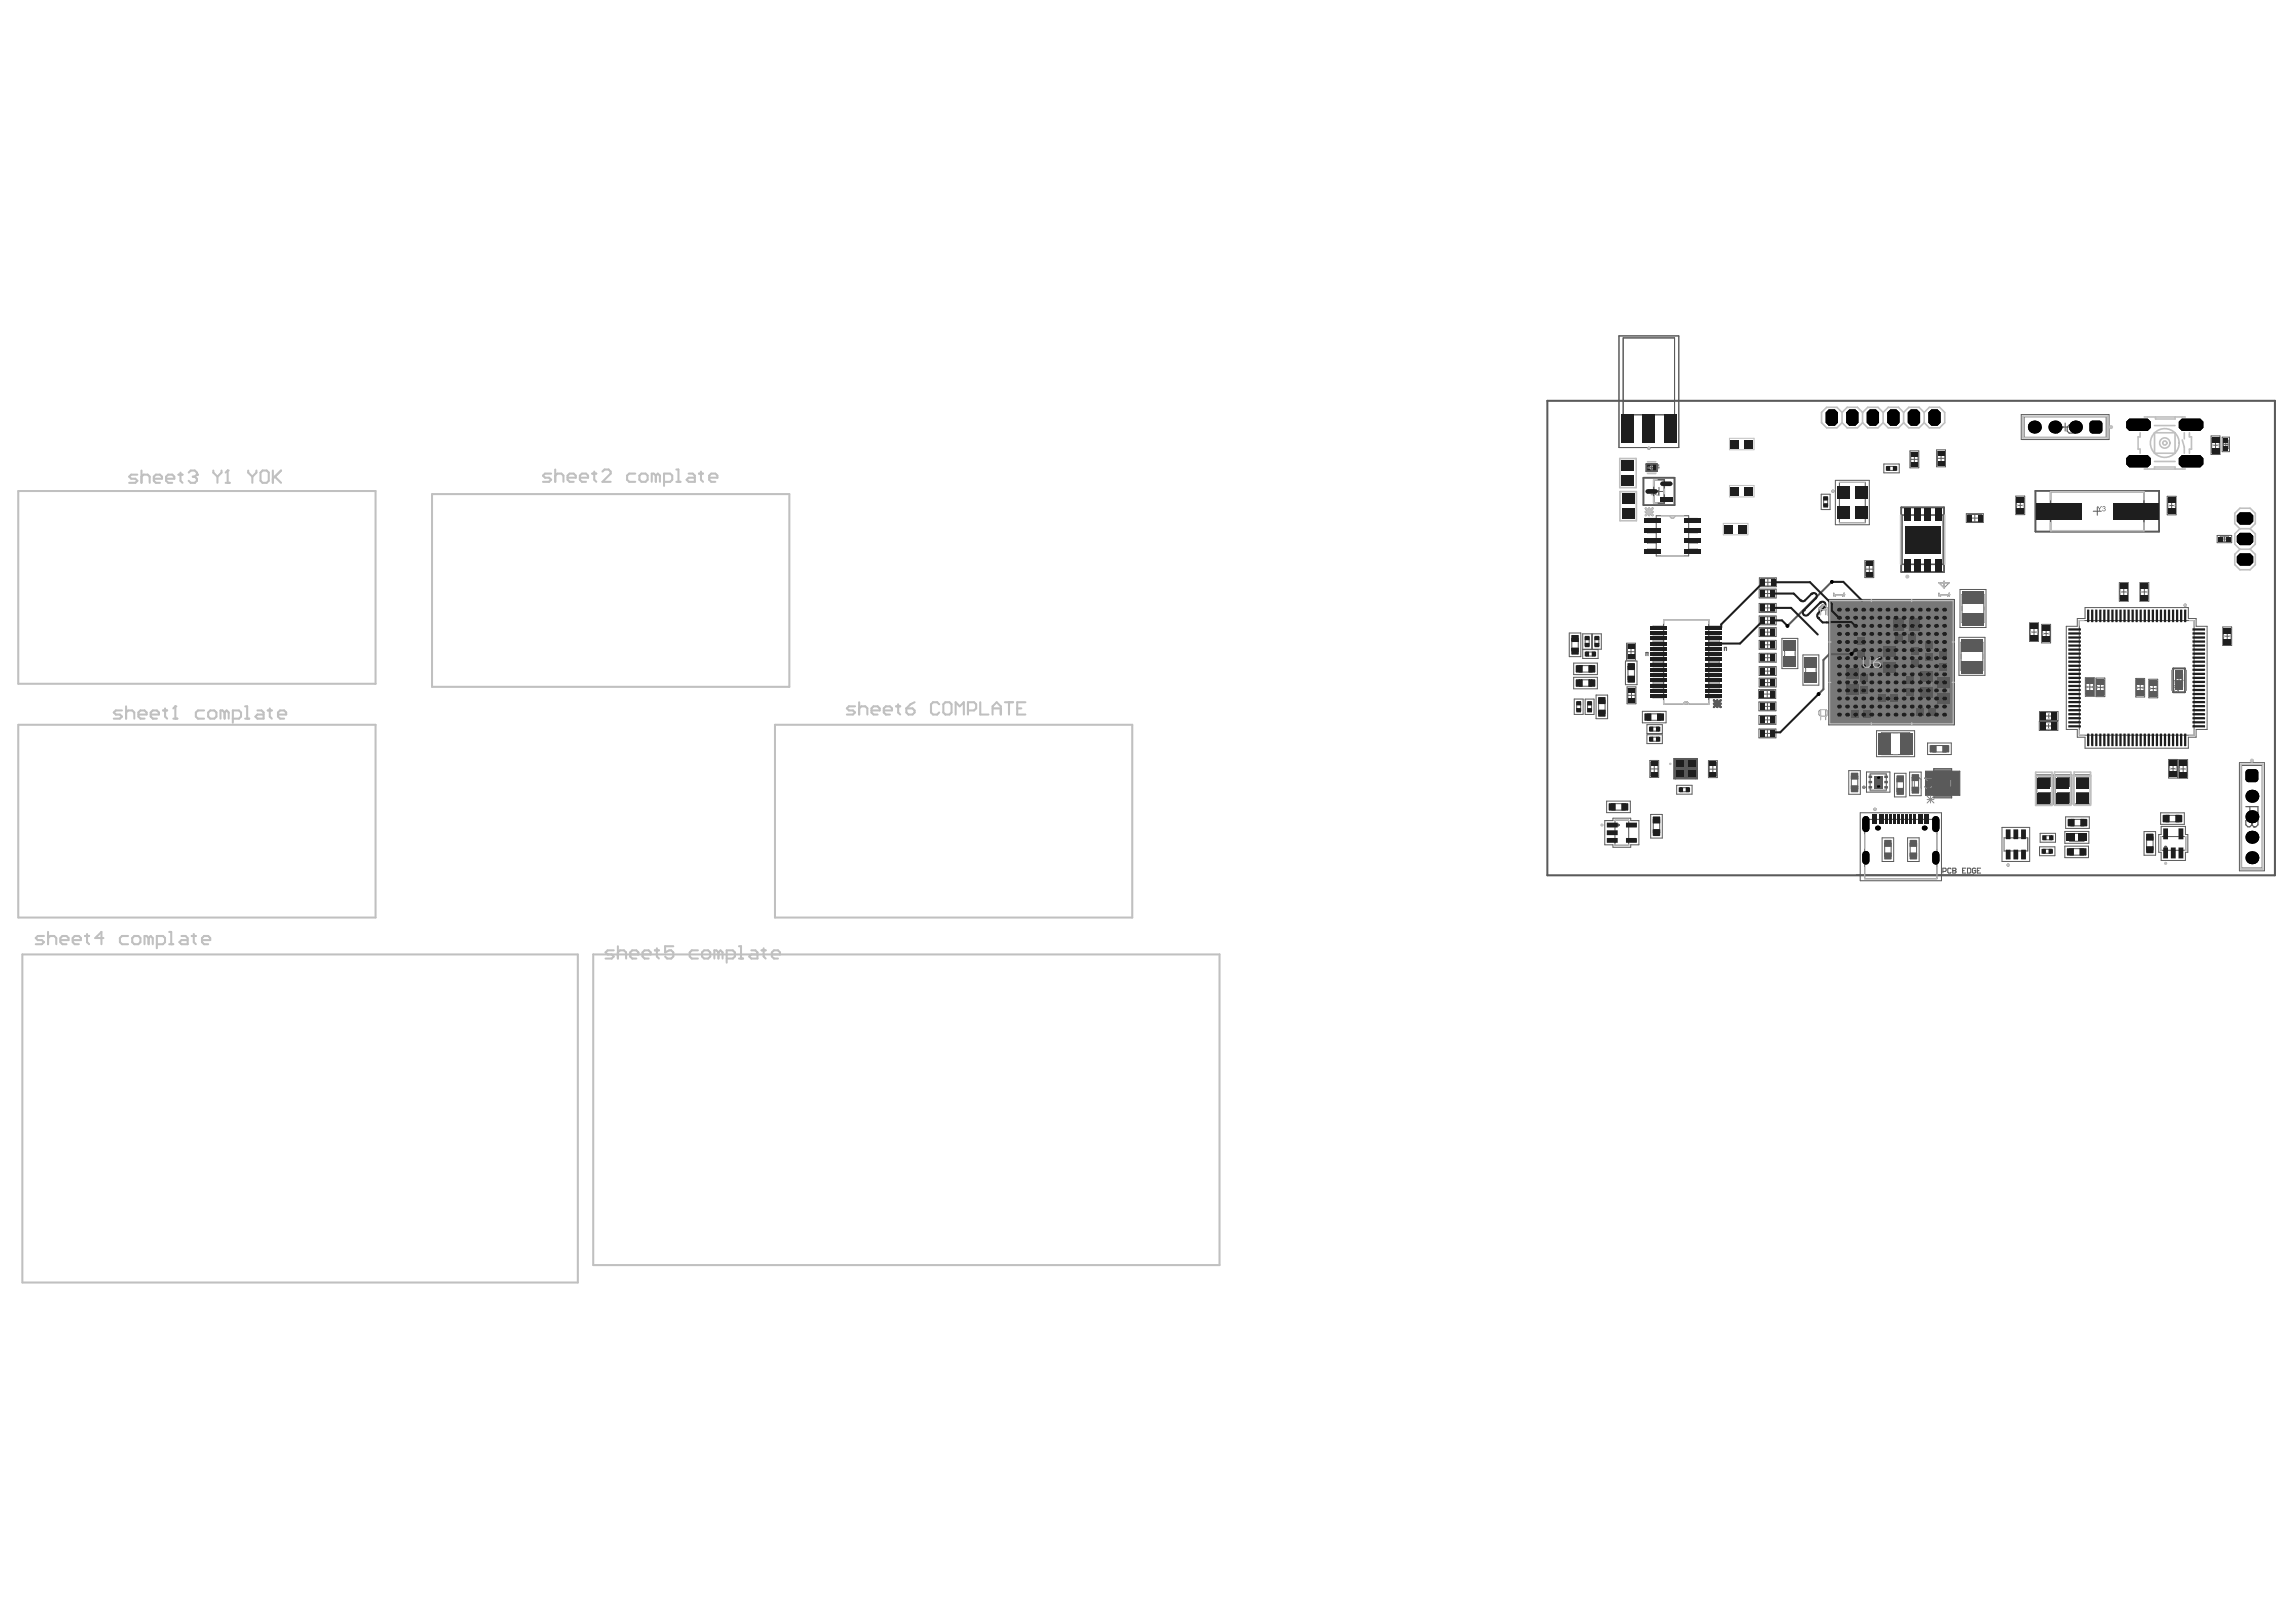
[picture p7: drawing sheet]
<svg xmlns="http://www.w3.org/2000/svg" width="297mm" height="210mm" viewBox="0 0 297 210" stroke-linecap="round" stroke-linejoin="round" font-family="sans-serif">
<path d="M281.4 88h1M281.9 87.5v1.1" fill="none" stroke="#5a5a5a" stroke-width=".13"/>
<path d="M281.1 86.5h1.6v3.1h-1.6zM281.5 87.2h.8v1.7h-.8z" fill="none" stroke="#5a5a5a" stroke-width=".21"/>
<g fill="#5a5a5a">
<path d="M281.2 88.1h.7h-.3v.4h-.1v-.4h-.2v.4h-.1z"/>
<path d="M281.3 89.3v-.1l.1 .1a.13 .13 0 0 0-.1 .1 .13 .13 0 0 0 .1 .2 .13 .13 0 0 0 .2-.1l.3-.3v.5h-.1v-.4l-.4 .4-.1-.1z"/>
<path d="M281.3 88.7h.2v.2a.11 .11 0 0 1-.1 .1 .11 .11 0 0 1-.1-.1zM281.6 88.7h.2v.2a.11 .11 0 0 1-.1 .1 .11 .11 0 0 1-.1-.1zM281.2 88.6l.1 .4a.15 .15 0 0 0 .1 .1 .15 .15 0 0 0 .1-.1l.1 .1h.3v-.5z"/>
</g>
<g fill="none" stroke="#5a5a5a" stroke-width=".13">
<path d="M209.4 43.5h7.8v14.4h-7.8zM213.7 60v1M266.7 55.3h1M267.2 54.7v1.1M213.2 60.5h1M214.1 63.6h1.1M214.6 63.1v1M248.2 69.8h1.1M248.7 69.3v1.1M270.8 66.2h1.1M271.3 65.6v1.1M290.8 105.7h1.1"/>
<path d="M291.3 105.2v1"/>
</g>
<g fill="#5a5a5a">
<path d="M249.1 99.8h1.1v-.3h2.3v.3h1v3.1h-1v.3h-2.3v-.3h-1.1z"/>
<path d="M216.5 98.2h3.1v2.6h-3.1z"/>
<path d="M236.6 77.6h16.2v16.2h-16.2z"/>
</g>
<g fill="none" stroke="#5a5a5a" stroke-width=".13">
<path d="M209.4 43.5h7.8v14.4h-7.8zM210 43.7h6.6v10h-6.6zM210 52h6.6M247.1 58.3h1.1v2.2h-1.1zM247.2 59.4h.9M247.7 59v.9M250.5 58.2h1.2v2.2h-1.2zM250.6 59.3h1M251.1 58.8v1M286.1 56.4h1.1v2.4h-1.1zM286.1 57.6h1M286.6 57.1v1"/>
<path d="M287.5 56.6h.9v1.9h-.9zM287.7 57.5h.5M288 57.2v.6M227.6 76.2h2.2v1.2h-2.2zM227.6 78.1h2.2v1.1h-2.2zM227.6 79.7h2.2v1.2h-2.2zM227.6 74.8h2.2v1.1h-2.2zM228.2 76.8h1M228.2 78.7h1M228.2 75.4h1M228.7 76.3v1M228.7 78.2v.9"/>
<path d="M228.7 79.8v1M228.7 74.9v.9M235.6 64h1.2v1.9h-1.2zM237.4 62.2h4.4v5.7h-4.4zM241.3 72.6h1.1v2.1h-1.1zM241.4 73.7h.9M241.8 73.2v.9M243.7 60h2v1.2h-2zM244.7 79.8h3.9v2h-3.9zM253.6 76.3h3.3v4.9h-3.3zM254.4 66.5h2.2v1.1h-2.2zM255 67h1"/>
<path d="M255.5 66.6v.9M260.8 64.2h1.1v2.4h-1.1zM260.9 65.4h1M261.4 64.9v1M274.2 75.4h1.1v2.4h-1.1zM274.3 76.6h1M274.8 76.1v1M276.8 75.4h1.2v2.4h-1.2zM276.9 76.6h1M277.4 76.1v1M280.4 64.2h1.1v2.4h-1.1zM280.5 65.4h.9"/>
<path d="M281 64.9v1M286.8 69.3h1.9v.9h-1.9zM287.5 69.8h.6M287.8 69.5v.5M203 81.9h1.5v3.1h-1.5zM203.6 87.6h3.1v1.5h-3.1zM203.6 85.8h3.1v1.5h-3.1zM203.7 90.5h1.1v2h-1.1zM204.8 82h1.1v2h-1.1zM204.8 84.1h2v1.1h-2zM205.1 90.5h1.1v2h-1.1zM206 82h1.2v2h-1.2z"/>
<path d="M206.5 89.9h1.5v3.1h-1.5zM210.3 85.5h1.5v3.1h-1.5zM210.4 83.2h1.2v2.2h-1.2zM210.5 88.9h1.1v2.2h-1.1zM210.5 84.3h1M210.6 90h.9M211 83.9v.9M211.1 89.5v1M212.5 92h3v1.5h-3zM213.1 93.8h2v1.1h-2zM213.1 95.1h2v1.1h-2zM213.4 98.4h1.2v2.2h-1.2z"/>
<path d="M213.5 99.5h1M214 99v1M221 98.4h1.2v2.2h-1.2zM221.1 99.5h1M221.6 99.1v.9M227.5 89.2h2.2v1.2h-2.2zM227.6 90.8h2.2v1.2h-2.2zM227.6 92.6h2.2v1.1h-2.2zM227.6 94.3h2.2v1.2h-2.2zM227.6 82.9h2.2v1.1h-2.2zM227.6 87.8h2.2v1.1h-2.2zM227.6 81.2h2.2v1.2h-2.2z"/>
<path d="M227.6 84.5h2.2v1.2h-2.2zM227.6 86.3h2.2v1.1h-2.2zM228.2 89.8h.9M228.2 91.4h.9M228.2 93.2h.9M228.2 94.9h.9M228.2 81.8h1M228.2 80.3h1M228.2 85.1h1M228.2 86.8h1M228.2 88.3h1M228.2 83.4h1"/>
<path d="M228.6 89.3v1M228.7 90.9v1M228.7 92.7v.9M228.7 94.4v1M228.7 81.3v1M228.7 83v.9M228.7 84.6v1M228.7 86.4v.9M228.7 87.9v.9M230.5 82.6h2.1v3.9h-2.1zM233.3 84.8h2v3.9h-2zM238.7 86.2h2v3.9h-2z"/>
<path d="M239.2 99.7h1.5v3.1h-1.5zM239.2 91.6h3.1v1.5h-3.1zM240 82.3h1.5v3h-1.5zM240.5 87h1.5v3h-1.5zM241.5 99.9h3v2.6h-3zM242.7 89.5h3.1v1.5h-3.1zM242.8 94.6h4.9v3.3h-4.9zM243.4 83.4h2.1v3.9h-2.1zM245 81.9h3v1.5h-3zM246.4 87.3h1.5v3h-1.5zM247 83.5h1.5v3.1h-1.5zM247 99.9h1.5v3.1h-1.5z"/>
<path d="M247.6 91.4h3.1v1.5h-3.1zM248.2 86.6h2v3.9h-2zM248.8 82.7h1.5v3h-1.5zM249.4 96.2h3v1.4h-3zM250.4 87.4h2v3.9h-2zM250.7 84h1.5v3h-1.5zM253.4 82.5h3.4v4.9h-3.4zM262.6 80.6h1.1v2.4h-1.1zM262.6 81.8h1M263.1 81.3v1M263.8 93.4h2.4v1.1h-2.4zM263.9 92.1h2.4v1.1h-2.4z"/>
<path d="M264.1 80.8h1.2v2.4h-1.2zM264.2 82h1M264.5 93.9h1M264.6 92.7h1M264.7 81.5v1M265 93.4v1M265.1 92.2v1M267.3 81h1.4v-1h1v-1.4h13.4v1.4h1v1h1.4v13.4h-1.4v1h-1v1.4h-13.4v-1.4h-1v-1h-1.4zM269.8 87.7h1.1v2.4h-1.1zM269.9 88.9h1M270.4 88.4v1M271.2 87.7h1.1v2.5h-1.1z"/>
<path d="M271.2 89h1M271.7 88.5v.9M276.3 87.8h1.2v2.4h-1.2zM276.4 89h1M276.9 88.5v1M278 87.9h1.1v2.4h-1.1zM278.1 89.1h1M278.6 88.6v1M280.6 98.3h1.1v2.4h-1.1zM280.6 99.5h1M281.1 99v1M281.9 98.3h1.1v2.4h-1.1z"/>
<path d="M281.9 99.5h1M282.4 99v1M287.6 81.1h1.1v2.4h-1.1zM287.6 82.3h1M288.1 81.8v1M207.6 106.2h1.1v-.3h2.3v.3h1v3.1h-1v.3h-2.3v-.3h-1.1zM207.9 103.7h3v1.5h-3zM213.6 105.4h1.5v3.1h-1.5zM216.9 101.6h2v1.2h-2zM240.7 105.2h10.5v8.8h-10.5zM243.5 108.4h1.5v3.1h-1.5zM245.1 100.1h1.5v3h-1.5z"/>
<path d="M246.8 108.4h1.5v3.1h-1.5zM259 107.1h3.6v4.4h-3.6zM263.9 109.6h1.9v1.1h-1.9zM263.9 107.8h2v1.2h-2zM267.1 109.5h3.1v1.5h-3.1zM267.1 107.6h3.1v1.5h-3.1zM267.2 105.7h3.1v1.5h-3.1zM277.4 107.6h1.5v3.1h-1.5zM279.5 105.2h3.1v1.5h-3.1zM279.6 106.9h3.1v1.1h.3v2.3h-.3v1.1h-3.1v-1.1h-.3v-2.3h.3z"/>
</g>
<path d="M236.6 77.6h16.2v16.2h-16.2zM216.5 98.2h3.1v2.6h-3.1zM249.1 99.8h1.1v-.3h2.3v.3h1v3.1h-1v.3h-2.3v-.3h-1.1z" fill="none" stroke="#5a5a5a" stroke-width=".16"/>
<g fill="#5a5a5a">
<path d="M250.6 89.7h1.5v.8h-1.5z"/>
<path d="M250.6 88.2h1.5v.8h-1.5z"/>
<path d="M248.5 89h1.5v.7h-1.5z"/>
<path d="M248.5 87.5h1.5v.7h-1.5z"/>
<path d="M230.8 83.4h1.5v.8h-1.5z"/>
<path d="M230.8 84.9h1.5v.8h-1.5z"/>
<path d="M238.9 87h1.6v.8h-1.6z"/>
<path d="M238.9 88.5h1.6v.8h-1.6z"/>
<path d="M233.5 85.6h1.5v.7h-1.5z"/>
<path d="M233.5 87.1h1.5v.8h-1.5z"/>
<path d="M243.7 85.7h1.5v.8h-1.5z"/>
<path d="M243.7 84.2h1.5v.8h-1.5z"/>
<path d="M245.5 80.1h.8v1.5h-.8z"/>
<path d="M247 80.1h.8v1.5h-.8z"/>
</g>
<g fill="none" stroke="#5a5a5a" stroke-width=".13">
<path d="M210 43.7h6.6v10h-6.6zM210 52h6.6M247.2 58.6h.9v1.7h-.9zM250.6 58.4h1v1.8h-1zM261.9 53.9h10.6v2.7h-10.6zM286.1 56.7h1v1.8h-1zM287.7 57h.5v1.1h-.5zM214.3 66.7h4.2v5.2h-4.2zM214.3 67.1h-1.2v.5h1.2M214.3 68.4h-1.2v.5h1.2M214.3 69.7h-1.2v.6h1.2M214.3 71.1h-1.2v.5h1.2"/>
<path d="M216 66.7a.32 .32 0 0 0 .4 .4 .32 .32 0 0 0 .3-.4M218.5 67.1h1.1v.5h-1.1M218.5 68.4h1.1v.5h-1.1M218.5 69.7h1.1v.6h-1.1M218.5 71.1h1.1v.5h-1.1M227.8 76.3h1.8v1h-1.8zM227.8 78.2h1.8v.9h-1.8zM227.8 79.8h1.8v1h-1.8zM227.8 74.9h1.8v.9h-1.8zM235.5 79.6v-.9l.5-.5 .4 .5v.9M235.5 78.9h.9M235.9 64.4h.5v1.1h-.5z"/>
<path d="M236.9 77.9h15.7v15.6h-15.7zM237.3 77h.1M237.3 77h1.3M237.3 77l.2 .2M237.4 77.9l-.5 .5M238 62.4h3.3v5.2h-3.3zM238.6 76.7v.5M241.4 72.8h.9v1.7h-.9zM244.2 60.4h1v.5h-1zM250.8 77h.1M250.8 77h1.4M250.8 77l.3 .2"/>
<path d="M251.5 75.2v.9l-.7-.7h1.4M252.2 76.7v.5M253.8 76.9h2.9v3.7h-2.9zM254.6 66.6h1.8v.9h-1.8zM260.9 64.5h1v1.8h-1zM274.3 75.7h1v1.8h-1zM276.9 75.7h1v1.8h-1zM280.5 64.5h.9v1.8h-.9zM287.2 69.5h1.1v.5h-1.1zM203.3 82.6h.9v1.7h-.9zM204 90.9h.5v1.1h-.5zM204.3 88h1.7v.8h-1.7z"/>
<path d="M204.3 86.1h1.7v.9h-1.7zM205.1 82.5h.5v1h-.5zM205.2 84.4h1.1v.5h-1.1zM205.4 90.9h.5v1.1h-.5zM206.3 82.5h.6v1h-.6zM206.8 90.6h.9v1.7h-.9zM210.5 83.4h1v1.8h-1zM210.6 89.1h.9v1.8h-.9zM210.6 86.2h.9v1.7h-.9zM213.2 92.4h1.6v.8h-1.6zM213.5 94.1h1.1v.5h-1.1zM213.5 95.4h1.1v.5h-1.1z"/>
<path d="M213.5 98.6h1v1.8h-1zM217 98.6h2.1v1.7h-2.1zM217.8 98.6a.32 .32 0 0 0 .3 .4 .32 .32 0 0 0 .3-.4M218.5 91.1a.32 .32 0 0 0-.4-.3 .32 .32 0 0 0-.3 .4M221.1 98.6h1v1.8h-1zM227.7 89.3h1.8v1h-1.8zM227.8 90.9h1.7v1h-1.7zM227.8 94.4h1.7v1h-1.7zM227.8 92.7h1.7v.9h-1.7zM227.8 87.9h1.8v.9h-1.8zM227.8 81.3h1.8v1h-1.8zM227.8 83h1.8v.9h-1.8z"/>
<path d="M227.8 84.6h1.8v1h-1.8zM227.8 86.4h1.8v.9h-1.8zM230.9 84.2v.7M232.3 84.2v.8M233.6 86.3v.8M235 86.3v.8M235.5 92.7h.7l.2-.2v-.5l-.2-.2h-.7v1.3M239 87.8v.7M239.9 91.9h1.7v.9h-1.7zM240.2 82.9h1v1.8h-1zM240.4 87.8v.8M240.7 87.6h1v1.8h-1z"/>
<path d="M241.1 85v1.1l.2 .3h.4l.2-.3v-1.1M242.4 85.7h.7l.2 .2v.2l-.2 .3h-.5l-.2-.3zM243.3 85l-.5 .3-.4 .4M243.4 89.8h1.8v1h-1.8zM243.4 94.8h3.7v2.9h-3.7zM243.8 85v.8M245.1 85v.8M245.6 82.1h1.8v1h-1.8zM246.2 81.5h.8M246.2 80.1h.8M246.7 87.9h.9v1.8h-.9zM247.3 84.2h.9v1.7h-.9z"/>
<path d="M248.3 91.6h1.7v1h-1.7zM248.5 88.2v.8M249.1 83.3h.9v1.8h-.9zM249.9 88.2v.8M250.1 96.5h1.6v.8h-1.6zM250.4 99.7h1.8v3.3h-1.8zM250.7 89v.7M251 84.6h.9v1.8h-.9zM252.1 89v.7M253.7 83.1h2.8v3.7h-2.8zM262.6 80.9h1v1.8h-1zM264.1 93.4h1.8v1h-1.8z"/>
<path d="M264.1 92.2h1.9v1h-1.9zM264.2 81.1h1v1.8h-1zM269 80.3h14.9v14.8h-14.9zM269.9 88h1v1.8h-1zM271.2 88h1v1.9h-1zM276.4 88.1h1v1.8h-1zM278.1 88.2h1v1.8h-1zM280.6 98.6h1v1.8h-1zM281.9 98.6h1v1.8h-1zM287.6 81.4h1v1.8h-1zM290 99.1h2.7v13.2h-2.7zM208.6 104h1.6v.8h-1.6z"/>
<path d="M208.9 106.1h1.8v3.3h-1.8zM213.9 106.1h.8v1.7h-.8zM217.4 101.9h1v.6h-1zM239.5 100.4h.8v1.7h-.8zM240.2 113.2h15.1M241.2 106h9.4v7.7h-9.4zM241.9 100.2h2.1v2.1h-2.1zM243.8 109.1h.9v1.7h-.9zM245.4 100.8h.9v1.6h-.9zM247.1 109.1h.9v1.7h-.9zM247.4 100.6h.8v1.7h-.8zM247.7 102v-1.1l.2-.2h.4l.3 .2v1.1"/>
<path d="M249.9 100.7h-.9l.9 .9v.2l-.2 .2h-.5l-.2-.2M250.4 102.1h-.6v.5h.6M250.4 100.1h-.6v.5h.6M250.4 101.1h-.6v.5h.6M250.5 102.2h.9M250.5 101.8l.9 .9M250.9 101.8v.9M251 103a.32 .32 0 0 1 .3-.3 .32 .32 0 0 1 .3 .3M251.4 112.8h.3l.1-.1v-.2l-.1-.2h-.3v.7M251.4 101.8l-.9 .9M252.2 102.1h.7v.5h-.7M252.2 100.1h.7v.5h-.7"/>
<path d="M252.4 112.5l-.1-.2h-.2l-.1 .2v.4l.1 .1h.2l.1-.1M252.6 112.7h.1M252.6 112.3h.3l.2 .2-.2 .2 .2 .2-.2 .1h-.3zM252.6 112.7h.3M253.9 112.7h.2M254.3 112.3h-.4v.7h.4M254.5 112.3h.4l.1 .2v.4l-.1 .1h-.4zM255.6 112.5l-.1-.2h-.2l-.1 .2v.4l.1 .1h.2l.1-.1v-.2h-.2M255.8 112.7h.2M256.2 112.3h-.4v.7h.4M259.3 108.4h3v1.7h-3zM264.3 109.9h1.1v.5h-1.1z"/>
<path d="M264.4 108.2h1.1v.5h-1.1zM267.8 107.9h1.8v1h-1.8zM267.8 109.8h1.7v.9h-1.7zM267.9 106h1.7v.9h-1.7zM277.7 108.3h.8v1.7h-.8zM279.5 108.3h3.3v1.7h-3.3zM280.2 105.5h1.7v.9h-1.7z"/>
<circle cx="217.8" cy="98.9" r=".08"/>
</g>
<g fill="none" stroke="#5a5a5a" stroke-width=".16">
<path d="M212.9 84.8v-.4h.3v.4M215.2 80.2h5.9v10.9h-5.9zM215.2 89.9h-1.4v.4h1.4M215.2 81h-1.4v.4h1.4M215.2 81.7h-1.4v.4h1.4M215.2 82.4h-1.4v.4h1.4M215.2 83.1h-1.4v.4h1.4M215.2 83.8h-1.4v.4h1.4M215.2 84.4h-1.4v.4h1.4M215.2 85.1h-1.4v.4h1.4M215.2 85.8h-1.4v.4h1.4M215.2 86.5h-1.4v.4h1.4"/>
<path d="M215.2 87.2h-1.4v.4h1.4M215.2 87.8h-1.4v.4h1.4M215.2 88.5h-1.4v.4h1.4M215.2 89.2h-1.4v.4h1.4M221.1 89.9h1.4v.4h-1.4M221.1 89.2h1.4v.4h-1.4M221.1 88.5h1.4v.4h-1.4M221.1 87.8h1.4v.4h-1.4M221.1 87.2h1.4v.4h-1.4M221.1 86.5h1.4v.4h-1.4M221.1 85.8h1.4v.4h-1.4M221.1 85.1h1.4v.4h-1.4"/>
<path d="M221.1 84.4h1.4v.4h-1.4M221.1 83.8h1.4v.4h-1.4M221.1 83.1h1.4v.4h-1.4M221.1 82.4h1.4v.4h-1.4M221.1 81.7h1.4v.4h-1.4M221.1 81h1.4v.4h-1.4M223.1 84.2v-.4h.3v.4"/>
</g>
<path d="M212.9 65.8l.9 .9M212.9 66.2h.9M213.4 65.8v.9M213.8 65.8l-.9 .9M221.7 90.6l.9 .9M221.7 91.1h.9M222.2 90.6v.9M222.6 90.6l-.9 .9" fill="none" stroke="#5a5a5a" stroke-width=".28"/>
<g fill="none" stroke="#5a5a5a" stroke-width=".21">
<path d="M212.6 61.8h4v3.6h-4zM213 60h1.4v1h-1.4zM246 65.7h5.5v8.3h-5.5zM263.3 63.5h16v5.3h-16z"/>
<circle cx="213.3" cy="58" r=".1"/>
<circle cx="237.1" cy="63.6" r=".1"/>
<circle cx="282.7" cy="78.3" r=".1"/>
<circle cx="209.3" cy="106.8" r=".1"/>
<circle cx="241.1" cy="101.9" r=".1"/>
<circle cx="242.6" cy="104.7" r=".1"/>
<circle cx="259.8" cy="111.9" r=".1"/>
<circle cx="280.2" cy="109.6" r=".1"/>
</g>
<g fill="#5a5a5a">
<path d="M271.3 65.5h.1l.2 .3 .2-.3h.1l-.2 .4v.2h-.1v-.2z"/>
<path d="M272.1 65.5a.17 .17 0 0 1 .3 .1 .17 .17 0 0 1-.1 .2l.1 .2a.21 .21 0 0 1-.2 .2 .21 .21 0 0 1-.2-.2h.1a.13 .13 0 0 0 .1 .1 .13 .13 0 0 0 .1-.2 .13 .13 0 0 0-.2 0v-.1a.12 .12 0 0 0 .2-.1 .12 .12 0 0 0-.1-.2 .12 .12 0 0 0-.1 .2h-.1z"/>
<path d="M213.6 63.5l.3-.1 .1 .1-.1 .1a.14 .14 0 0 0-.2 0 .14 .14 0 0 0 0 .2 .14 .14 0 0 0 .2-.1h.1l-.1 .4h-.3v-.1h.2l.1-.2h-.3z"/>
<path d="M248 69.3h.5a.27 .27 0 0 1 .2 .3 .27 .27 0 0 1-.3 .3h-.4v-.1h.5a.18 .18 0 0 0 .2-.2 .18 .18 0 0 0-.3-.2h-.4z"/>
<path d="M248 68.8l.7 .2v.1l-.6-.2v.3h-.1z"/>
<path d="M214.2 63.6v.3l.3 .1v-.5zM214.1 63.5l.5-.1v.7h-.3l-.2-.1z"/>
<path d="M213.7 60.1v.6l.3-.1 .1-.2a.21 .21 0 0 0-.2-.3zM213.7 60.1h.3l.2 .1v.2l-.1 .3h-.4z"/>
<path d="M214.6 60.2l-.2 .3h.2zM214.6 60.1h.1v.4v.2h-.1v-.1h-.3z"/>
</g>
<path d="M266.1 54.5v1.5l.8-.7h-1M268.5 54.5v1.5h-.8l-.3-.2v-.5l.3-.3h.8M290.5 104.4h1.6v.8l-.2 .2h-.6l-.2-.2v-.8M290.8 106l-.3 .2v.5l.3 .3h.3l.2-.3M291.3 106.7l.3 .3M291.3 106.5v.2M291.6 107h.1M291.9 106l.2 .2v.5l-.2 .3h-.3" fill="none" stroke="#5a5a5a" stroke-width=".16"/>
<path d="M261.5 53.7h11.4v3.2h-11.4zM289.7 98.7h3.2v14h-3.2z" fill="none" stroke="#5a5a5a" stroke-width=".13"/>
<path d="M212.6 61.8h4v3.6h-4zM213 60h1.4v1h-1.4zM213.1 60.2h1.1v.6h-1.1zM213.9 62.1h1.4v3h-1.4zM246 65.7h5.5v8.3h-5.5zM246.1 66.7h5.3v6.3h-5.3zM263.3 63.5h16v5.3h-16zM265.3 63.6h12.1v5.1h-12.1z" fill="none" stroke="#5a5a5a" stroke-width=".21"/>
<path d="M200.2 51.9h94.1v61.4h-94.1z" fill="none" stroke="#5a5a5a" stroke-width=".27"/>
<path d="M236.9 77.8h15.7v15.7h-15.7z" fill="#787878"/>
<path d="M250.3 99.6h2.1M250.3 103.1h2.1M252.4 101v.7" fill="none" stroke="#8c8c8c" stroke-width=".16"/>
<g fill="none" stroke="#8c8c8c" stroke-width=".13">
<path d="M235.3 79.6v-.9l.5-.5 .4 .5v.9M235.3 78.9h.9M237.2 77h1.4M237.2 76.7v.5M238.6 77h.1M238.6 77l-.2 .2M250.8 76.7v.5M250.8 77h1.4M251.5 75.2v.9l.7-.7h-1.4M252.2 77h.1M252.2 77l-.2 .2M253.8 78.5v.5"/>
<path d="M256.7 78.5v.5M230.9 84.4v.3M232.2 84.4v.3M233.6 86.6v.3M235 86.6v.3M236.2 92.7h-.7l-.2-.2v-.5l.2-.2h.7v1.3M239 88v.3M240.4 88v.3M243.8 85.2v.3M245 97.7h.5M245 94.8h.5M245.1 85.2v.3"/>
<path d="M246.5 81.5h.3M246.5 80.1h.3M248.5 88.4v.3M249.9 88.4v.3M250.7 89.2v.3M252.1 89.2v.3M253.7 84.7v.5M256.5 84.7v.5M241.9 100h2.1M241.9 102.4h2.1M247.7 102v-1.1l.2-.2h.4l.3 .2v1.1M249.3 103l.9 .9"/>
<path d="M249.3 103.5h.9M249.8 103v.9M249.9 100.7h-.9l.9 .9v.2l-.2 .2h-.5l-.2-.2M250.2 103l-.9 .9"/>
</g>
<g fill="none" stroke="#8c8c8c" stroke-width=".21">
<path d="M270 88.9v.1M270.7 88.9v.1M271.4 88.9v.1M272.1 88.9v.1M276.5 88.9v.1M277.2 88.9v.1M278.2 89.1v.1M278.9 89.1v.1M281 86.8v2.5M282.8 86.8v2.5M263.5 100.3h2.1v3.8h-2.1zM265.9 100.3h2.1v3.8h-2.1z"/>
<path d="M268.3 100.3h2.1v3.8h-2.1z"/>
<circle cx="241.1" cy="101.9" r=".1"/>
</g>
<path d="M237 75.3l-5.8 5.7M239.5 84.6l-2.9 .1-.7 .7v3.8l-.6 .6" fill="none" stroke="#5a5a5a" stroke-width=".27"/>
<g fill="#000">
<path d="M270.3 55.7h.4v.4l-.2-.1zM270.4 54.6l.3-.2v.4h-.4zM271.6 55.7h.4l-.2 .3-.2 .1zM271.6 54.4l.2 .1 .2 .3h-.4zM290.6 99.8l.3-.2v.4h-.4zM291.8 99.6l.3 .2 .1 .2h-.4zM290.5 100.8h.4v.4h-.2zM291.8 100.8h.4l-.1 .2-.3 .2z"/>
<circle cx="263.2" cy="55.3" r=".84"/>
<circle cx="265.8" cy="55.3" r=".84"/>
<circle cx="268.5" cy="55.3" r=".84"/>
<circle cx="237" cy="75.3" r=".24"/>
<circle cx="231.2" cy="81" r=".24"/>
<circle cx="235.3" cy="89.8" r=".24"/>
<circle cx="239.5" cy="84.6" r=".24"/>
<circle cx="242.9" cy="107.2" r=".31"/>
<circle cx="243" cy="100.6" r=".16"/>
<circle cx="243" cy="101.8" r=".16"/>
<circle cx="248.9" cy="107.2" r=".31"/>
<circle cx="291.3" cy="108.3" r=".84"/>
<circle cx="291.3" cy="111" r=".84"/>
<circle cx="291.3" cy="105.7" r=".84"/>
<circle cx="291.3" cy="103" r=".84"/>
</g>
<path d="M241.4 106.1v1.1M241.4 110.6v.8M250.4 106.1v1.1M250.4 110.6v.8" fill="none" stroke="#000" stroke-width=".94"/>
<g fill="#000">
<path d="M236.2 53.4l.4-.4h.8l.4 .4v1.3l-.4 .4h-.8l-.4-.4z" fill-rule="evenodd"/>
<path d="M238.8 53.4l.4-.4h.8l.4 .4v1.3l-.4 .4h-.8l-.4-.4z" fill-rule="evenodd"/>
<path d="M241.5 53.4l.4-.4h.8l.4 .4v1.3l-.4 .4h-.8l-.4-.4z" fill-rule="evenodd"/>
<path d="M244.2 53.4l.4-.4h.8l.3 .4v1.3l-.3 .4h-.8l-.4-.4z" fill-rule="evenodd"/>
<path d="M246.8 53.4l.4-.4h.8l.4 .4v1.3l-.4 .4h-.8l-.4-.4z" fill-rule="evenodd"/>
<path d="M249.5 53.4l.4-.4h.8l.4 .4v1.3l-.4 .4h-.8l-.4-.4z" fill-rule="evenodd"/>
<path d="M270.3 54.8l.4-.4h.9l.4 .4v.9l-.4 .4h-.9l-.4-.4z" fill-rule="evenodd"/>
<path d="M275.1 59.3l.4-.4h2.4l.4 .4v.8l-.4 .4h-2.4l-.4-.4z" fill-rule="evenodd"/>
<path d="M275.1 54.6l.4-.4h2.4l.4 .4v.8l-.4 .4h-2.4l-.4-.4z" fill-rule="evenodd"/>
<path d="M281.9 59.3l.4-.4h2.4l.4 .4v.8l-.4 .4h-2.4l-.4-.4z" fill-rule="evenodd"/>
<path d="M281.9 54.6l.4-.4h2.4l.4 .4v.8l-.4 .4h-2.4l-.4-.4z" fill-rule="evenodd"/>
<path d="M289.4 72l.4-.4h1.3l.4 .4v.8l-.4 .4h-1.3l-.4-.4z" fill-rule="evenodd"/>
<path d="M289.4 69.4l.4-.4h1.3l.4 .4v.7l-.4 .4h-1.3l-.4-.4z" fill-rule="evenodd"/>
<path d="M289.4 66.7l.4-.4h1.3l.4 .4v.8l-.4 .4h-1.3l-.4-.4z" fill-rule="evenodd"/>
<path d="M290.5 100l.4-.4h.9l.4 .4v.8l-.4 .4h-.9l-.4-.4z" fill-rule="evenodd"/>
</g>
<g fill="#5a5a5a">
<path d="M243.8 108.8l.1-.1h.7l.1 .1v.7l-.1 .1h-.7l-.1-.1z" fill-rule="evenodd"/>
<path d="M247 110.4l.2-.1h.7l.1 .1v.7l-.1 .1h-.7l-.2-.1z" fill-rule="evenodd"/>
<path d="M247 108.8l.2-.1h.7l.1 .1v.7l-.1 .1h-.7l-.2-.1z" fill-rule="evenodd"/>
<path d="M243.8 110.4l.1-.1h.7l.1 .1v.7l-.1 .1h-.7l-.1-.1z" fill-rule="evenodd"/>
<path d="M249.6 96.5l.2-.1h.6l.1 .1v.8l-.1 .1h-.6l-.2-.1z" fill-rule="evenodd"/>
<path d="M251.3 96.5l.1-.1h.7l.1 .1v.8l-.1 .1h-.7l-.1-.1z" fill-rule="evenodd"/>
<path d="M239.4 101.7l.2-.1h.7l.1 .1v.7l-.1 .1h-.7l-.2-.1z" fill-rule="evenodd"/>
<path d="M239.6 100h.7l.1 .1v.7l-.1 .1h-.7l-.2-.1v-.7z" fill-rule="evenodd"/>
<path d="M245.4 100.4l.1-.1h.7l.1 .1v.7l-.1 .1h-.7l-.1-.1z" fill-rule="evenodd"/>
<path d="M245.4 102.1l.1-.1h.7l.1 .1v.7l-.1 .1h-.7l-.1-.1z" fill-rule="evenodd"/>
<path d="M247.3 100.3l.1-.1h.8l.1 .1v.7l-.1 .1h-.8l-.1-.1z" fill-rule="evenodd"/>
<path d="M247.3 101.9l.1-.1h.8l.1 .1v.7l-.1 .1h-.8l-.1-.1z" fill-rule="evenodd"/>
<path d="M249.4 102.1h1v.5h-1z" fill-rule="evenodd"/>
<path d="M249.4 100.1h1v.6h-1z" fill-rule="evenodd"/>
<path d="M252.2 100.1h1.1v.6h-1.1z" fill-rule="evenodd"/>
<path d="M252.2 102.1h1.1v.5h-1.1z" fill-rule="evenodd"/>
<path d="M249.4 101.1h1v.6h-1z" fill-rule="evenodd"/>
<path d="M243.8 101.7h.4v.3h-.4z" fill-rule="evenodd"/>
<path d="M243.8 101.1h.4v.3h-.4z" fill-rule="evenodd"/>
<path d="M243.8 100.4h.4v.3h-.4z" fill-rule="evenodd"/>
<path d="M241.7 101.1h.5v.3h-.5z" fill-rule="evenodd"/>
<path d="M241.7 101.7h.5v.3h-.5z" fill-rule="evenodd"/>
<path d="M241.7 100.4h.5v.3h-.5z" fill-rule="evenodd"/>
<path d="M242.5 100.4h1v1.6h-1z" fill-rule="evenodd"/>
<path d="M281.4 88.2h1v1.1h-1z" fill-rule="evenodd"/>
<path d="M281.4 86.8h1v1.1h-1z" fill-rule="evenodd"/>
<path d="M278.1 89.5h.9v.7h-.9z" fill-rule="evenodd"/>
<path d="M278.1 88h.9v.7h-.9z" fill-rule="evenodd"/>
<path d="M276.4 89.4h1v.7h-1z" fill-rule="evenodd"/>
<path d="M276.4 87.9h1v.7h-1z" fill-rule="evenodd"/>
<path d="M269.9 89.3h.9v.7h-.9z" fill-rule="evenodd"/>
<path d="M269.9 87.8h.9v.7h-.9z" fill-rule="evenodd"/>
<path d="M271.3 89.3h.9v.7h-.9z" fill-rule="evenodd"/>
<path d="M271.3 87.9h.9v.7h-.9z" fill-rule="evenodd"/>
<path d="M268.5 102.5h1.7v1.3h-1.7z" fill-rule="evenodd"/>
<path d="M268.5 100.5h1.7v1.4h-1.7z" fill-rule="evenodd"/>
<path d="M263.7 102.5h1.7v1.3h-1.7z" fill-rule="evenodd"/>
<path d="M263.7 100.5h1.7v1.4h-1.7z" fill-rule="evenodd"/>
<path d="M266.1 102.5h1.7v1.3h-1.7z" fill-rule="evenodd"/>
<path d="M266.1 100.5h1.7v1.4h-1.7z" fill-rule="evenodd"/>
<path d="M247.3 83.8h1v.9h-1z" fill-rule="evenodd"/>
<path d="M247.3 85.4h1v.9h-1z" fill-rule="evenodd"/>
<path d="M250.6 89.7h1.6v1.3h-1.6z" fill-rule="evenodd"/>
<path d="M250.6 87.7h1.6v1.3h-1.6z" fill-rule="evenodd"/>
<path d="M250.9 84.2h1v1h-1z" fill-rule="evenodd"/>
<path d="M250.9 85.8h1v1h-1z" fill-rule="evenodd"/>
<path d="M248.4 88.9h1.6v1.4h-1.6z" fill-rule="evenodd"/>
<path d="M248.4 86.9h1.6v1.4h-1.6z" fill-rule="evenodd"/>
<path d="M247.9 91.6h.9v1h-.9z" fill-rule="evenodd"/>
<path d="M249.5 91.6h.9v1h-.9z" fill-rule="evenodd"/>
<path d="M230.8 82.9h1.5v1.4h-1.5z" fill-rule="evenodd"/>
<path d="M230.8 84.9h1.5v1.3h-1.5z" fill-rule="evenodd"/>
<path d="M238.9 86.5h1.6v1.4h-1.6z" fill-rule="evenodd"/>
<path d="M238.9 88.5h1.6v1.3h-1.6z" fill-rule="evenodd"/>
<path d="M240.2 82.5h1v1h-1z" fill-rule="evenodd"/>
<path d="M240.2 84.2h1v.9h-1z" fill-rule="evenodd"/>
<path d="M233.5 85h1.6v1.4h-1.6z" fill-rule="evenodd"/>
<path d="M233.5 87h1.6v1.4h-1.6z" fill-rule="evenodd"/>
<path d="M243 94.8h1.6v2.9h-1.6z" fill-rule="evenodd"/>
<path d="M245.8 94.8h1.6v2.9h-1.6z" fill-rule="evenodd"/>
<path d="M243.7 85.7h1.5v1.3h-1.5z" fill-rule="evenodd"/>
<path d="M243.7 83.7h1.5v1.3h-1.5z" fill-rule="evenodd"/>
<path d="M246.7 87.5h.9v1h-.9z" fill-rule="evenodd"/>
<path d="M246.7 89.1h.9v1h-.9z" fill-rule="evenodd"/>
<path d="M240.7 87.2h1v1h-1z" fill-rule="evenodd"/>
<path d="M240.7 88.8h1v1h-1z" fill-rule="evenodd"/>
<path d="M241.1 91.9h.9v.9h-.9z" fill-rule="evenodd"/>
<path d="M239.5 91.9h.9v.9h-.9z" fill-rule="evenodd"/>
<path d="M243 89.8h.9v1h-.9z" fill-rule="evenodd"/>
<path d="M244.6 89.8h.9v1h-.9z" fill-rule="evenodd"/>
<path d="M245 80h1.3v1.6h-1.3z" fill-rule="evenodd"/>
<path d="M247 80h1.3v1.6h-1.3z" fill-rule="evenodd"/>
<path d="M249 84.5h1v1h-1z" fill-rule="evenodd"/>
<path d="M249 82.9h1v1h-1z" fill-rule="evenodd"/>
<path d="M245.2 82.1h1v1h-1z" fill-rule="evenodd"/>
<path d="M246.8 82.1h1v1h-1z" fill-rule="evenodd"/>
<path d="M253.8 79.3h2.9v1.6h-2.9z" fill-rule="evenodd"/>
<path d="M253.8 76.5h2.9v1.6h-2.9z" fill-rule="evenodd"/>
<path d="M253.7 82.7h2.8v1.6h-2.8z" fill-rule="evenodd"/>
<path d="M253.7 85.5h2.8v1.6h-2.8z" fill-rule="evenodd"/>
<path d="M215.4 53.7h1.5v3.6h-1.5z" fill-rule="evenodd"/>
<path d="M209.7 53.7h1.6v3.6h-1.6z" fill-rule="evenodd"/>
</g>
<g fill="#5a5a5a">
<path d="M243.8 108.7h.1v.1h-.1z"/>
<path d="M243.8 109.5h.1v.1z"/>
<path d="M244.6 109.5h.1l-.1 .1z"/>
<path d="M244.6 108.7l.1 .1h-.1z"/>
<path d="M247.9 111.1h.1l-.1 .1z"/>
<path d="M247.9 110.3l.1 .1h-.1z"/>
<path d="M247.1 110.3h.1v.1h-.2z"/>
<path d="M247 111.1h.2v.1z"/>
<path d="M247.9 109.5h.1l-.1 .1z"/>
<path d="M247.9 108.7l.1 .1h-.1z"/>
<path d="M247.1 108.7h.1v.1h-.2z"/>
<path d="M247 109.5h.2v.1z"/>
<path d="M243.8 110.3h.1v.1h-.1z"/>
<path d="M243.8 111.1h.1v.1z"/>
<path d="M244.6 111.1h.1l-.1 .1z"/>
<path d="M244.6 110.3l.1 .1h-.1z"/>
<path d="M249.6 97.3h.2v.1z"/>
<path d="M250.4 97.3h.1l-.1 .1z"/>
<path d="M250.4 96.4l.1 .1h-.1z"/>
<path d="M249.7 96.4h.1v.1h-.2z"/>
<path d="M251.3 97.3h.1v.1z"/>
<path d="M252.1 97.3h.1l-.1 .1z"/>
<path d="M252.1 96.4l.1 .1h-.1z"/>
<path d="M251.3 96.4h.1v.1h-.1z"/>
<path d="M240.3 102.4h.1l-.1 .1z"/>
<path d="M240.3 101.6l.1 .1h-.1z"/>
<path d="M239.5 101.7l.1-.1v.1h-.2z"/>
<path d="M239.4 102.4h.2v.1z"/>
<path d="M240.3 100.8h.1l-.1 .1z"/>
<path d="M240.3 100l.1 .1h-.1z"/>
<path d="M239.5 100h.1v.1h-.2z"/>
<path d="M239.4 100.8h.2v.1z"/>
<path d="M245.4 100.4l.1-.1v.1h-.1z"/>
<path d="M245.4 101.1h.1v.1z"/>
<path d="M246.2 101.1h.1l-.1 .1z"/>
<path d="M246.2 100.3l.1 .1h-.1z"/>
<path d="M245.4 102h.1v.1h-.1z"/>
<path d="M245.4 102.8h.1v.1z"/>
<path d="M246.2 102.8h.1l-.1 .1z"/>
<path d="M246.2 102l.1 .1h-.1z"/>
<path d="M247.3 100.2h.1v.1h-.1z"/>
<path d="M247.3 101h.1v.1z"/>
<path d="M248.2 101h.1l-.1 .1z"/>
<path d="M248.2 100.2l.1 .1h-.1z"/>
<path d="M247.3 101.8h.1v.1h-.1z"/>
<path d="M247.3 102.6h.1v.1z"/>
<path d="M248.2 102.6h.1l-.1 .1z"/>
<path d="M248.2 101.8l.1 .1h-.1z"/>
</g>
<g fill="none" stroke="#1e1e1e" stroke-width=".27">
<path d="M228 75.4v.1l-5.3 5.3v.4l-.1 .1h-.9M229.4 76.8h2.7l.8 .9M229.4 78.7h2.3l3.5 3.4M229.4 75.4h4.8l2.8 2.8v.8l.9 .9M232.9 77.7h.1M233.4 79h.1M234.4 76.9h.1M234.4 76.9l-.9 .8-.2 .1-.4-.1M234.4 76.9a.4 .4 0 0 1 .5 0 .4 .4 0 0 1 0 .5l-1.5 1.6M235.2 80h.1M235.2 80l.6 .5h3.7l.5 .5M235.5 78h.1"/>
<path d="M235.5 78l-1.6 1.6a.4 .4 0 0 1-.5 0 .4 .4 0 0 1 0-.6M235.5 78a.4 .4 0 0 1 .6 0 .4 .4 0 0 1 0 .5l-.9 .9-.1 .2 .1 .4M237 75.3h1.5l2.4 2.4M228 80.3v.1l-2.9 2.9h-3.4M229.4 80.3h1.1l.7 .7M235.3 89.8l-5 5h-.8l-.2 .1M240 84.1l-.5 .5"/>
</g>
<g fill="#000">
<path d="M270.3 55.7h.4v.4l-.2-.1zM270.4 54.6l.3-.2v.4h-.4zM271.6 55.7h.4l-.2 .3-.2 .1zM271.6 54.4l.2 .1 .2 .3h-.4zM290.6 99.8l.3-.2v.4h-.4zM291.8 99.6l.3 .2 .1 .2h-.4zM290.5 100.8h.4v.4h-.2zM291.8 100.8h.4l-.1 .2-.3 .2z"/>
<circle cx="263.2" cy="55.3" r=".84"/>
<circle cx="265.8" cy="55.3" r=".84"/>
<circle cx="268.5" cy="55.3" r=".84"/>
<circle cx="237" cy="75.3" r=".24"/>
<circle cx="231.2" cy="81" r=".24"/>
<circle cx="235.3" cy="89.8" r=".24"/>
<circle cx="239.5" cy="84.6" r=".24"/>
<circle cx="242.9" cy="107.2" r=".31"/>
<circle cx="243" cy="100.6" r=".16"/>
<circle cx="243" cy="101.8" r=".16"/>
<circle cx="248.9" cy="107.2" r=".31"/>
<circle cx="291.3" cy="108.3" r=".84"/>
<circle cx="291.3" cy="111" r=".84"/>
<circle cx="291.3" cy="105.7" r=".84"/>
<circle cx="291.3" cy="103" r=".84"/>
</g>
<path d="M241.4 106.1v1.1M241.4 110.6v.8M250.4 106.1v1.1M250.4 110.6v.8" fill="none" stroke="#000" stroke-width=".94"/>
<g fill="#000">
<path d="M236.2 53.4l.4-.4h.8l.4 .4v1.3l-.4 .4h-.8l-.4-.4z" fill-rule="evenodd"/>
<path d="M238.8 53.4l.4-.4h.8l.4 .4v1.3l-.4 .4h-.8l-.4-.4z" fill-rule="evenodd"/>
<path d="M241.5 53.4l.4-.4h.8l.4 .4v1.3l-.4 .4h-.8l-.4-.4z" fill-rule="evenodd"/>
<path d="M244.2 53.4l.4-.4h.8l.3 .4v1.3l-.3 .4h-.8l-.4-.4z" fill-rule="evenodd"/>
<path d="M246.8 53.4l.4-.4h.8l.4 .4v1.3l-.4 .4h-.8l-.4-.4z" fill-rule="evenodd"/>
<path d="M249.5 53.4l.4-.4h.8l.4 .4v1.3l-.4 .4h-.8l-.4-.4z" fill-rule="evenodd"/>
<path d="M270.3 54.8l.4-.4h.9l.4 .4v.9l-.4 .4h-.9l-.4-.4z" fill-rule="evenodd"/>
<path d="M275.1 59.3l.4-.4h2.4l.4 .4v.8l-.4 .4h-2.4l-.4-.4z" fill-rule="evenodd"/>
<path d="M275.1 54.6l.4-.4h2.4l.4 .4v.8l-.4 .4h-2.4l-.4-.4z" fill-rule="evenodd"/>
<path d="M281.9 59.3l.4-.4h2.4l.4 .4v.8l-.4 .4h-2.4l-.4-.4z" fill-rule="evenodd"/>
<path d="M281.9 54.6l.4-.4h2.4l.4 .4v.8l-.4 .4h-2.4l-.4-.4z" fill-rule="evenodd"/>
<path d="M289.4 72l.4-.4h1.3l.4 .4v.8l-.4 .4h-1.3l-.4-.4z" fill-rule="evenodd"/>
<path d="M289.4 69.4l.4-.4h1.3l.4 .4v.7l-.4 .4h-1.3l-.4-.4z" fill-rule="evenodd"/>
<path d="M289.4 66.7l.4-.4h1.3l.4 .4v.8l-.4 .4h-1.3l-.4-.4z" fill-rule="evenodd"/>
<path d="M290.5 100l.4-.4h.9l.4 .4v.8l-.4 .4h-.9l-.4-.4z" fill-rule="evenodd"/>
</g>
<g fill="#1e1e1e">
<path d="M243.1 105.4h.6v1.2h-.6z" fill-rule="evenodd"/>
<path d="M245.5 105.4h.3v1.2h-.3z" fill-rule="evenodd"/>
<path d="M245 105.4h.3v1.2h-.3z" fill-rule="evenodd"/>
<path d="M244.5 105.4h.3v1.2h-.3z" fill-rule="evenodd"/>
<path d="M243.9 105.4h.3v1.2h-.3z" fill-rule="evenodd"/>
<path d="M246 105.4h.3v1.2h-.3z" fill-rule="evenodd"/>
<path d="M246.5 105.4h.4v1.2h-.4z" fill-rule="evenodd"/>
<path d="M247.1 105.4h.3v1.2h-.3z" fill-rule="evenodd"/>
<path d="M247.6 105.4h.3v1.2h-.3z" fill-rule="evenodd"/>
<path d="M248.1 105.4h.6v1.2h-.6z" fill-rule="evenodd"/>
<path d="M242.3 105.4h.6v1.2h-.6z" fill-rule="evenodd"/>
<path d="M248.9 105.4h.7v1.2h-.7z" fill-rule="evenodd"/>
<path d="M261.5 110h.1h.4h.1v1.1l-.1 .1h-.4l-.1-.1z" fill-rule="evenodd"/>
<path d="M259.5 110h.1h.4h.1v1.1l-.1 .1h-.4l-.1-.1z" fill-rule="evenodd"/>
<path d="M279.9 109.7h.6l-.1 1.4-.5-.1z" fill-rule="evenodd"/>
<path d="M281.8 109.7h.7l-.1 1.4-.6-.1z" fill-rule="evenodd"/>
<path d="M281.8 107.3h.7l-.1 1.3h-.6z" fill-rule="evenodd"/>
<path d="M279.9 107.3h.6l-.1 1.3h-.5z" fill-rule="evenodd"/>
<path d="M280.8 109.7h.7l-.1 1.4-.6-.1z" fill-rule="evenodd"/>
<path d="M277.6 109.6l.2-.1h.7l.1 .1v.7l-.1 .1h-.7l-.2-.1z" fill-rule="evenodd"/>
<path d="M277.6 108l.2-.1h.7l.1 .1v.7l-.1 .1h-.7l-.2-.1z" fill-rule="evenodd"/>
<path d="M261.5 107.4l.1-.1h.4l.1 .1v1.1l-.1 .1h-.4l-.1-.1z" fill-rule="evenodd"/>
<path d="M260.5 107.4l.1-.1h.4l.1 .1v1.1l-.1 .1h-.4l-.1-.1z" fill-rule="evenodd"/>
<path d="M259.5 107.4l.1-.1h.4l.1 .1v1.1l-.1 .1h-.4l-.1-.1z" fill-rule="evenodd"/>
<path d="M260.5 110h.1h.4h.1v1.1l-.1 .1h-.4l-.1-.1z" fill-rule="evenodd"/>
<path d="M269.1 106.1l.1-.1h.7l.1 .1v.7l-.1 .1h-.7l-.1-.1z" fill-rule="evenodd"/>
<path d="M267.5 106.1l.1-.1h.7l.1 .1v.7l-.1 .1h-.7l-.1-.1z" fill-rule="evenodd"/>
<path d="M267.4 107.9h1v1h-1z" fill-rule="evenodd"/>
<path d="M268.9 107.9h1.1v1h-1.1z" fill-rule="evenodd"/>
<path d="M265.1 109.9h.5l-.1 .6-.5-.1z" fill-rule="evenodd"/>
<path d="M264.1 109.9h.5l.1 .5-.5 .1z" fill-rule="evenodd"/>
<path d="M265.1 108.2l.5-.1 .1 .6h-.5z" fill-rule="evenodd"/>
<path d="M264.2 108.2l.5-.1 .1 .6h-.5z" fill-rule="evenodd"/>
<path d="M269 109.9l.1-.1h.7l.1 .1v.7l-.1 .1h-.7l-.1-.1z" fill-rule="evenodd"/>
<path d="M267.4 109.9l.1-.1h.7l.1 .1v.7l-.1 .1h-.7l-.1-.1z" fill-rule="evenodd"/>
<path d="M279.9 95l.1-.1 .2 .1v1.5v.1l-.3-.1z" fill-rule="evenodd"/>
<path d="M280.5 95v-.1l.3 .1v1.5l-.1 .1-.2-.1z" fill-rule="evenodd"/>
<path d="M205.4 90.7l.6 .1-.1 .5-.6-.1z" fill-rule="evenodd"/>
<path d="M205.4 91.6l.6 .1-.1 .5-.6-.1z" fill-rule="evenodd"/>
<path d="M203.9 90.8l.6-.1 .1 .5-.6 .1z" fill-rule="evenodd"/>
<path d="M203.9 91.7l.6-.1 .1 .5-.6 .1z" fill-rule="evenodd"/>
<path d="M203.9 86.2l.1-.1h.7l.1 .1v.7l-.1 .1h-.7l-.1-.1z" fill-rule="evenodd"/>
<path d="M205.5 86.2l.1-.1h.7l.1 .1v.7l-.1 .1h-.7l-.1-.1z" fill-rule="evenodd"/>
<path d="M206.7 90.3l.2-.1h.7l.1 .1v.7l-.1 .1h-.7l-.2-.1z" fill-rule="evenodd"/>
<path d="M206.7 92l.2-.2h.7l.1 .2v.6l-.1 .1h-.7l-.2-.1z" fill-rule="evenodd"/>
<path d="M203.3 83.9l.1-.1h.7l.2 .1v.7l-.2 .1h-.7l-.1-.1z" fill-rule="evenodd"/>
<path d="M203.4 82.2h.7l.2 .1v.7l-.2 .1h-.7l-.1-.1v-.7z" fill-rule="evenodd"/>
<path d="M205 82.4l.6-.1v.5l-.5 .1z" fill-rule="evenodd"/>
<path d="M205 83.3l.6-.1v.5l-.5 .1z" fill-rule="evenodd"/>
<path d="M205 84.4l.5-.1 .1 .6-.5 .1z" fill-rule="evenodd"/>
<path d="M205.9 84.4l.5-.1 .1 .6-.5 .1z" fill-rule="evenodd"/>
<path d="M206.3 82.3l.6 .1-.1 .5-.5-.1z" fill-rule="evenodd"/>
<path d="M206.3 83.2l.6 .1-.1 .5-.5-.1z" fill-rule="evenodd"/>
<path d="M203.9 88l.1-.1h.6l.2 .1v.8l-.2 .1h-.6l-.1-.1z" fill-rule="evenodd"/>
<path d="M205.5 88l.1-.1h.7l.1 .1v.8l-.1 .1h-.7l-.1-.1z" fill-rule="evenodd"/>
<path d="M265.4 93.5h.7v.9h-.7z" fill-rule="evenodd"/>
<path d="M263.9 93.5h.8v.9h-.8z" fill-rule="evenodd"/>
<path d="M265.4 92.2h.8v.9h-.8z" fill-rule="evenodd"/>
<path d="M264 92.2h.7v.9h-.7z" fill-rule="evenodd"/>
<path d="M280.7 98.4h.9v.7h-.9z" fill-rule="evenodd"/>
<path d="M280.7 99.8h.9v.8h-.9z" fill-rule="evenodd"/>
<path d="M262.7 82.2h.9v.7h-.9z" fill-rule="evenodd"/>
<path d="M262.7 80.7h.9v.7h-.9z" fill-rule="evenodd"/>
<path d="M282 98.4h.9v.7h-.9z" fill-rule="evenodd"/>
<path d="M282 99.9h.9v.7h-.9z" fill-rule="evenodd"/>
<path d="M268.6 102.6h1.6v1.4h-1.6z" fill-rule="evenodd"/>
<path d="M268.6 100.7h1.6v1.3h-1.6z" fill-rule="evenodd"/>
<path d="M266 102.6h1.7v1.4h-1.7z" fill-rule="evenodd"/>
<path d="M266 100.7h1.7v1.3h-1.7z" fill-rule="evenodd"/>
<path d="M263.6 102.7h1.7v1.3h-1.7z" fill-rule="evenodd"/>
<path d="M263.6 100.7h1.7v1.3h-1.7z" fill-rule="evenodd"/>
<path d="M273.4 65.1h5.8v2.2h-5.8z" fill-rule="evenodd"/>
<path d="M263.4 65.1h5.9v2.2h-5.9z" fill-rule="evenodd"/>
<path d="M260.9 65.8h.9v.7h-.9z" fill-rule="evenodd"/>
<path d="M260.9 64.3h.9v.7h-.9z" fill-rule="evenodd"/>
<path d="M280.5 65.8h.9v.7h-.9z" fill-rule="evenodd"/>
<path d="M280.5 64.3h.9v.8h-.9z" fill-rule="evenodd"/>
<path d="M213.6 98.5h.8v.6h-.8z" fill-rule="evenodd"/>
<path d="M213.6 99.9h.8v.6h-.8z" fill-rule="evenodd"/>
<path d="M217.2 102l.5-.1v.5l-.5 .1z" fill-rule="evenodd"/>
<path d="M218.1 102l.5-.1v.5l-.4 .1z" fill-rule="evenodd"/>
<path d="M221.2 98.5h.8v.7h-.8z" fill-rule="evenodd"/>
<path d="M221.2 99.9h.8v.6h-.8z" fill-rule="evenodd"/>
<path d="M216.8 98.4h1v.9h-1z" fill-rule="evenodd"/>
<path d="M216.8 99.7h1v.8h-1z" fill-rule="evenodd"/>
<path d="M218.4 98.4h.9v.9h-.9z" fill-rule="evenodd"/>
<path d="M218.4 99.7h.9v.8h-.9z" fill-rule="evenodd"/>
<path d="M282.6 79v-.1l.3 .1v1.4l-.1 .1-.2-.1z" fill-rule="evenodd"/>
<path d="M282 79l.1-.1 .2 .1v1.4v.1l-.3-.1z" fill-rule="evenodd"/>
<path d="M281.5 79l.1-.1 .2 .1v1.4l-.1 .1-.2-.1z" fill-rule="evenodd"/>
<path d="M281 79l.1-.1 .2 .1v1.4l-.1 .1-.2-.1z" fill-rule="evenodd"/>
<path d="M280.5 79v-.1l.3 .1v1.4l-.1 .1-.2-.1z" fill-rule="evenodd"/>
<path d="M279.9 79l.1-.1 .2 .1v1.4v.1l-.3-.1z" fill-rule="evenodd"/>
<path d="M279.4 79l.1-.1 .2 .1v1.4l-.1 .1-.2-.1z" fill-rule="evenodd"/>
<path d="M278.9 79l.1-.1 .2 .1v1.4l-.1 .1-.2-.1z" fill-rule="evenodd"/>
<path d="M278.4 79v-.1l.3 .1v1.4l-.1 .1-.2-.1z" fill-rule="evenodd"/>
<path d="M277.3 79l.1-.1 .2 .1v1.4l-.1 .1-.2-.1z" fill-rule="evenodd"/>
<path d="M276.8 79l.1-.1 .2 .1v1.4l-.1 .1-.2-.1z" fill-rule="evenodd"/>
<path d="M276.3 79l.1-.1 .2 .1v1.4l-.1 .1-.2-.1z" fill-rule="evenodd"/>
<path d="M275.8 79v-.1l.3 .1v1.4l-.1 .1-.2-.1z" fill-rule="evenodd"/>
<path d="M275.2 79l.1-.1 .2 .1v1.4v.1l-.3-.1z" fill-rule="evenodd"/>
<path d="M274.7 79l.1-.1 .2 .1v1.4l-.1 .1-.2-.1z" fill-rule="evenodd"/>
<path d="M274.2 79l.1-.1 .2 .1v1.4l-.1 .1-.2-.1z" fill-rule="evenodd"/>
<path d="M273.7 79v-.1l.3 .1v1.4l-.1 .1-.2-.1z" fill-rule="evenodd"/>
<path d="M273.1 79l.1-.1 .2 .1v1.4v.1l-.3-.1z" fill-rule="evenodd"/>
<path d="M272.1 79l.1-.1 .2 .1v1.4l-.1 .1-.2-.1z" fill-rule="evenodd"/>
<path d="M271.6 79v-.1l.3 .1v1.4l-.1 .1-.2-.1z" fill-rule="evenodd"/>
<path d="M271.1 79v-.1l.2 .1v1.4v.1l-.2-.1z" fill-rule="evenodd"/>
<path d="M270.5 79l.1-.1 .2 .1v1.4l-.1 .1-.2-.1z" fill-rule="evenodd"/>
<path d="M270 79l.1-.1 .2 .1v1.4l-.1 .1-.2-.1z" fill-rule="evenodd"/>
<path d="M267.6 81.4l.1-.1h1.4l.1 .2-.1 .1h-1.4z" fill-rule="evenodd"/>
<path d="M267.6 82.4h.1h1.4l.1 .2h-.1h-1.4z" fill-rule="evenodd"/>
<path d="M267.6 83l.1-.1h1.4l.1 .2-.1 .1h-1.4z" fill-rule="evenodd"/>
<path d="M267.6 83.5l.1-.1h1.4l.1 .2-.1 .1h-1.4z" fill-rule="evenodd"/>
<path d="M267.6 84l.1-.1h1.4l.1 .2-.1 .1h-1.4z" fill-rule="evenodd"/>
<path d="M267.6 84.5l.1-.1h1.4l.1 .3h-.1h-1.4z" fill-rule="evenodd"/>
<path d="M267.6 85h.1h1.4l.1 .2-.1 .1h-1.4z" fill-rule="evenodd"/>
<path d="M267.6 85.6l.1-.1h1.4l.1 .2-.1 .1h-1.4z" fill-rule="evenodd"/>
<path d="M267.6 86.1l.1-.1h1.4l.1 .2-.1 .1h-1.4z" fill-rule="evenodd"/>
<path d="M267.6 86.6l.1-.1h1.4l.1 .3h-.1h-1.4z" fill-rule="evenodd"/>
<path d="M267.6 87.1h.1h1.4l.1 .2h-.1h-1.4z" fill-rule="evenodd"/>
<path d="M267.6 87.7l.1-.1h1.4l.1 .2-.1 .1h-1.4z" fill-rule="evenodd"/>
<path d="M267.6 88.2l.1-.1h1.4l.1 .2-.1 .1h-1.4z" fill-rule="evenodd"/>
<path d="M267.6 88.7l.1-.1h1.4l.1 .2-.1 .1h-1.4z" fill-rule="evenodd"/>
<path d="M267.6 89.2l.1-.1h1.4l.1 .3h-.1h-1.4z" fill-rule="evenodd"/>
<path d="M267.6 89.7h.1h1.4l.1 .2-.1 .1h-1.4z" fill-rule="evenodd"/>
<path d="M267.6 90.3l.1-.1h1.4l.1 .2-.1 .1h-1.4z" fill-rule="evenodd"/>
<path d="M267.6 90.8l.1-.1h1.4l.1 .2-.1 .1h-1.4z" fill-rule="evenodd"/>
<path d="M267.6 91.3l.1-.1h1.4l.1 .3h-.1h-1.4z" fill-rule="evenodd"/>
<path d="M267.6 91.8h.1h1.4l.1 .2h-.1h-1.4z" fill-rule="evenodd"/>
<path d="M267.6 92.4l.1-.1h1.4l.1 .2-.1 .1h-1.4z" fill-rule="evenodd"/>
<path d="M267.6 92.9l.1-.1h1.4l.1 .2-.1 .1h-1.4z" fill-rule="evenodd"/>
<path d="M267.6 93.4l.1-.1h1.4l.1 .2-.1 .1h-1.4z" fill-rule="evenodd"/>
<path d="M267.6 93.9l.1-.1h1.4l.1 .3h-.1h-1.4z" fill-rule="evenodd"/>
<path d="M270 95l.1-.1 .2 .1v1.5l-.1 .1-.2-.1z" fill-rule="evenodd"/>
<path d="M270.6 94.9l.2 .1v1.5l-.1 .1-.2-.1v-1.5z" fill-rule="evenodd"/>
<path d="M271.1 95v-.1l.2 .1v1.5v.1l-.2-.1z" fill-rule="evenodd"/>
<path d="M271.6 95v-.1l.3 .1v1.5l-.1 .1-.2-.1z" fill-rule="evenodd"/>
<path d="M272.1 95l.1-.1 .2 .1v1.5l-.1 .1-.2-.1z" fill-rule="evenodd"/>
<path d="M272.7 94.9l.2 .1v1.5l-.1 .1-.2-.1v-1.5z" fill-rule="evenodd"/>
<path d="M273.1 95l.1-.1 .2 .1v1.5v.1l-.3-.1z" fill-rule="evenodd"/>
<path d="M273.7 95v-.1l.3 .1v1.5l-.1 .1-.2-.1z" fill-rule="evenodd"/>
<path d="M274.2 95l.1-.1 .2 .1v1.5l-.1 .1-.2-.1z" fill-rule="evenodd"/>
<path d="M274.8 94.9l.2 .1v1.5l-.1 .1-.2-.1v-1.5z" fill-rule="evenodd"/>
<path d="M275.2 95l.1-.1 .2 .1v1.5v.1l-.3-.1z" fill-rule="evenodd"/>
<path d="M275.8 95v-.1l.3 .1v1.5l-.1 .1-.2-.1z" fill-rule="evenodd"/>
<path d="M276.3 95l.1-.1 .2 .1v1.5l-.1 .1-.2-.1z" fill-rule="evenodd"/>
<path d="M276.9 94.9l.2 .1v1.5l-.1 .1-.2-.1v-1.5z" fill-rule="evenodd"/>
<path d="M277.3 95l.1-.1 .2 .1v1.5l-.1 .1-.2-.1z" fill-rule="evenodd"/>
<path d="M277.9 95v-.1l.2 .1v1.5v.1l-.2-.1z" fill-rule="evenodd"/>
<path d="M278.4 95v-.1l.3 .1v1.5l-.1 .1-.2-.1z" fill-rule="evenodd"/>
<path d="M279 94.9l.2 .1v1.5l-.1 .1-.2-.1v-1.5z" fill-rule="evenodd"/>
<path d="M279.4 95l.1-.1 .2 .1v1.5l-.1 .1-.2-.1z" fill-rule="evenodd"/>
<path d="M281 95l.1-.1 .2 .1v1.5l-.1 .1-.2-.1z" fill-rule="evenodd"/>
<path d="M281.6 94.9l.2 .1v1.5l-.1 .1-.2-.1v-1.5z" fill-rule="evenodd"/>
<path d="M282.6 95v-.1l.3 .1v1.5l-.1 .1-.2-.1z" fill-rule="evenodd"/>
<path d="M283.6 93.9l.1-.1h1.5l.1 .3h-.1h-1.5z" fill-rule="evenodd"/>
<path d="M283.6 93.4l.1-.1h1.5l.1 .2-.1 .1h-1.5z" fill-rule="evenodd"/>
<path d="M283.6 92.9l.1-.1h1.5l.1 .2-.1 .1h-1.5z" fill-rule="evenodd"/>
<path d="M283.6 92.4l.1-.1h1.5l.1 .2-.1 .1h-1.5z" fill-rule="evenodd"/>
<path d="M283.6 91.8h.1h1.5l.1 .2h-.1h-1.5z" fill-rule="evenodd"/>
<path d="M283.6 91.3l.1-.1h1.5l.1 .3h-.1h-1.5z" fill-rule="evenodd"/>
<path d="M283.6 90.8l.1-.1h1.5l.1 .2-.1 .1h-1.5z" fill-rule="evenodd"/>
<path d="M283.6 90.3l.1-.1h1.5l.1 .2-.1 .1h-1.5z" fill-rule="evenodd"/>
<path d="M283.6 89.7h.1h1.5l.1 .2-.1 .1h-1.5z" fill-rule="evenodd"/>
<path d="M283.6 89.2l.1-.1h1.5l.1 .3h-.1h-1.5z" fill-rule="evenodd"/>
<path d="M283.6 88.7l.1-.1h1.5l.1 .2-.1 .1h-1.5z" fill-rule="evenodd"/>
<path d="M283.6 88.2l.1-.1h1.5l.1 .2-.1 .1h-1.5z" fill-rule="evenodd"/>
<path d="M283.6 87.7l.1-.1h1.5l.1 .2-.1 .1h-1.5z" fill-rule="evenodd"/>
<path d="M283.6 87.1h.1h1.5l.1 .2h-.1h-1.5z" fill-rule="evenodd"/>
<path d="M283.6 86.6l.1-.1h1.5l.1 .3h-.1h-1.5z" fill-rule="evenodd"/>
<path d="M283.6 86.1l.1-.1h1.5l.1 .2-.1 .1h-1.5z" fill-rule="evenodd"/>
<path d="M283.6 85.6l.1-.1h1.5l.1 .2-.1 .1h-1.5z" fill-rule="evenodd"/>
<path d="M283.6 85h.1h1.5l.1 .2-.1 .1h-1.5z" fill-rule="evenodd"/>
<path d="M283.6 84.5l.1-.1h1.5l.1 .3h-.1h-1.5z" fill-rule="evenodd"/>
<path d="M283.6 84l.1-.1h1.5l.1 .2-.1 .1h-1.5z" fill-rule="evenodd"/>
<path d="M283.6 83.5l.1-.1h1.5l.1 .2-.1 .1h-1.5z" fill-rule="evenodd"/>
<path d="M283.6 83l.1-.1h1.5l.1 .2-.1 .1h-1.5z" fill-rule="evenodd"/>
<path d="M283.6 82.4h.1h1.5l.1 .2h-.1h-1.5z" fill-rule="evenodd"/>
<path d="M283.6 81.4l.1-.1h1.5l.1 .2-.1 .1h-1.5z" fill-rule="evenodd"/>
<path d="M283.6 81.9l.1-.1h1.5l.1 .3h-.1h-1.5z" fill-rule="evenodd"/>
<path d="M282 95l.1-.1 .2 .1v1.5v.1l-.3-.1z" fill-rule="evenodd"/>
<path d="M267.6 81.9l.1-.1h1.4l.1 .3h-.1h-1.4z" fill-rule="evenodd"/>
<path d="M272.6 79l.1-.1 .2 .1v1.4l-.1 .1-.2-.1z" fill-rule="evenodd"/>
<path d="M277.9 79v-.1l.2 .1v1.4v.1l-.2-.1z" fill-rule="evenodd"/>
<path d="M209.8 65.8h1.7v1.4h-1.7z" fill-rule="evenodd"/>
<path d="M209.8 63.8h1.7v1.4h-1.7z" fill-rule="evenodd"/>
<path d="M212.9 63.6l.3-.3h1l.3 .3-.3 .3h-1z" fill-rule="evenodd"/>
<path d="M214.8 62.6l.3-.3h1l.3 .3-.3 .3h-1z" fill-rule="evenodd"/>
<path d="M214.8 64.3h1.6v.6h-1.6z" fill-rule="evenodd"/>
<path d="M217.9 67.1h2.1v.5h-2.1z" fill-rule="evenodd"/>
<path d="M217.9 68.4h2.1v.6h-2.1z" fill-rule="evenodd"/>
<path d="M217.9 69.7h2.1v.6h-2.1z" fill-rule="evenodd"/>
<path d="M217.9 71h2.1v.6h-2.1z" fill-rule="evenodd"/>
<path d="M212.8 69.7h2v.6h-2z" fill-rule="evenodd"/>
<path d="M212.8 68.4h2v.6h-2z" fill-rule="evenodd"/>
<path d="M212.8 67.1h2v.5h-2z" fill-rule="evenodd"/>
<path d="M212.8 71h2v.6h-2z" fill-rule="evenodd"/>
<path d="M209.8 59.5h1.7v1.4h-1.7z" fill-rule="evenodd"/>
<path d="M209.8 61.5h1.7v1.4h-1.7z" fill-rule="evenodd"/>
<path d="M213.1 60.7l.4-.1v.2l-.3 .1z" fill-rule="evenodd"/>
<path d="M213.1 60.2l.4-.1v.3h-.3z" fill-rule="evenodd"/>
<path d="M213.9 60.1l.4 .1-.1 .7-.4-.1z" fill-rule="evenodd"/>
<path d="M229 91h.7v.8h-.7z" fill-rule="evenodd"/>
<path d="M227.7 91h.6v.8h-.6z" fill-rule="evenodd"/>
<path d="M229 92.7h.7v.9h-.7z" fill-rule="evenodd"/>
<path d="M227.7 92.7h.6v.9h-.6z" fill-rule="evenodd"/>
<path d="M213.5 89.8h2.1v.5h-2.1z" fill-rule="evenodd"/>
<path d="M213.5 88.5h2.1v.4h-2.1z" fill-rule="evenodd"/>
<path d="M213.5 87.1h2.1v.5h-2.1z" fill-rule="evenodd"/>
<path d="M213.5 86.4h2.1v.5h-2.1z" fill-rule="evenodd"/>
<path d="M213.5 85.1h2.1v.4h-2.1z" fill-rule="evenodd"/>
<path d="M213.5 84.4h2.1v.5h-2.1z" fill-rule="evenodd"/>
<path d="M213.5 83.1h2.1v.4h-2.1z" fill-rule="evenodd"/>
<path d="M213.5 81h2.1v.5h-2.1z" fill-rule="evenodd"/>
<path d="M220.7 81h2.1v.5h-2.1z" fill-rule="evenodd"/>
<path d="M220.7 81.7h2.1v.5h-2.1z" fill-rule="evenodd"/>
<path d="M220.7 82.4h2.1v.4h-2.1z" fill-rule="evenodd"/>
<path d="M220.7 83.1h2.1v.4h-2.1z" fill-rule="evenodd"/>
<path d="M220.7 83.7h2.1v.5h-2.1z" fill-rule="evenodd"/>
<path d="M220.7 84.4h2.1v.5h-2.1z" fill-rule="evenodd"/>
<path d="M220.7 85.1h2.1v.4h-2.1z" fill-rule="evenodd"/>
<path d="M220.7 85.8h2.1v.4h-2.1z" fill-rule="evenodd"/>
<path d="M220.7 86.4h2.1v.5h-2.1z" fill-rule="evenodd"/>
<path d="M220.7 87.1h2.1v.5h-2.1z" fill-rule="evenodd"/>
<path d="M220.7 87.8h2.1v.5h-2.1z" fill-rule="evenodd"/>
<path d="M220.7 88.5h2.1v.4h-2.1z" fill-rule="evenodd"/>
<path d="M220.7 89.2h2.1v.4h-2.1z" fill-rule="evenodd"/>
<path d="M220.7 89.8h2.1v.5h-2.1z" fill-rule="evenodd"/>
<path d="M213.5 81.7h2.1v.5h-2.1z" fill-rule="evenodd"/>
<path d="M213.5 82.4h2.1v.4h-2.1z" fill-rule="evenodd"/>
<path d="M213.5 83.7h2.1v.5h-2.1z" fill-rule="evenodd"/>
<path d="M213.5 85.8h2.1v.4h-2.1z" fill-rule="evenodd"/>
<path d="M213.5 87.8h2.1v.5h-2.1z" fill-rule="evenodd"/>
<path d="M213.5 89.2h2.1v.4h-2.1z" fill-rule="evenodd"/>
<path d="M227.7 76.4h.6v.8h-.6z" fill-rule="evenodd"/>
<path d="M229.1 76.4h.6v.8h-.6z" fill-rule="evenodd"/>
<path d="M229.1 78.2h.6v.9h-.6z" fill-rule="evenodd"/>
<path d="M227.7 78.2h.6v.9h-.6z" fill-rule="evenodd"/>
<path d="M229 79.9h.7v.8h-.7z" fill-rule="evenodd"/>
<path d="M227.7 79.9h.6v.8h-.6z" fill-rule="evenodd"/>
<path d="M246.3 65.8h.9v1.5h-.9z" fill-rule="evenodd"/>
<path d="M247.7 65.8h.8v1.5h-.8z" fill-rule="evenodd"/>
<path d="M249 65.8h.8v1.5h-.8z" fill-rule="evenodd"/>
<path d="M250.3 65.8h.8v1.5h-.8z" fill-rule="evenodd"/>
<path d="M249 72.3h.8v1.6h-.8z" fill-rule="evenodd"/>
<path d="M247.7 72.3h.8v1.6h-.8z" fill-rule="evenodd"/>
<path d="M246.3 72.3h.9v1.6h-.9z" fill-rule="evenodd"/>
<path d="M250.3 72.3h.8v1.6h-.8z" fill-rule="evenodd"/>
<path d="M246.5 68h4.5v3.6h-4.5z" fill-rule="evenodd"/>
<path d="M229 94.5h.7v.8h-.7z" fill-rule="evenodd"/>
<path d="M227.7 94.5h.6v.8h-.6z" fill-rule="evenodd"/>
<path d="M229.1 84.7h.6v.8h-.6z" fill-rule="evenodd"/>
<path d="M227.7 84.7h.6v.8h-.6z" fill-rule="evenodd"/>
<path d="M229.1 81.4h.6v.8h-.6z" fill-rule="evenodd"/>
<path d="M227.7 81.4h.6v.8h-.6z" fill-rule="evenodd"/>
<path d="M229.1 86.4h.6v.9h-.6z" fill-rule="evenodd"/>
<path d="M227.7 86.4h.6v.9h-.6z" fill-rule="evenodd"/>
<path d="M229.1 87.9h.6v.8h-.6z" fill-rule="evenodd"/>
<path d="M227.7 87.9h.6v.8h-.6z" fill-rule="evenodd"/>
<path d="M241.4 74h.9v.6h-.9z" fill-rule="evenodd"/>
<path d="M241.4 72.7h.9v.6h-.9z" fill-rule="evenodd"/>
<path d="M229.1 83h.6v.9h-.6z" fill-rule="evenodd"/>
<path d="M227.7 83h.6v.9h-.6z" fill-rule="evenodd"/>
<path d="M287.7 82.7h.9v.7h-.9z" fill-rule="evenodd"/>
<path d="M245 60.3l.4 .1v.5h-.5z" fill-rule="evenodd"/>
<path d="M223.9 56.9h1.1v1.1h-1.1z" fill-rule="evenodd"/>
<path d="M235.9 65.2l.5-.1 .1 .5-.6 .1z" fill-rule="evenodd"/>
<path d="M207.9 107.5l1.3-.1 .1 .6-1.4 .1z" fill-rule="evenodd"/>
<path d="M281.5 105.4h.7l.1 .2v.7l-.1 .1h-.7l-.1-.1v-.7z" fill-rule="evenodd"/>
<path d="M223.9 63h1.1v1.1h-1.1z" fill-rule="evenodd"/>
<path d="M212.7 92.4l.2-.1h.6l.1 .1v.8l-.1 .1h-.6l-.2-.1z" fill-rule="evenodd"/>
<path d="M208.1 104l.1-.1h.7l.1 .1v.8l-.1 .1h-.7l-.1-.1z" fill-rule="evenodd"/>
<path d="M213.9 107.3h.8l.1 .1v.7l-.1 .1h-.8l-.1-.1v-.7z" fill-rule="evenodd"/>
<path d="M213.3 94.1l.5-.1 .1 .6-.5 .1z" fill-rule="evenodd"/>
<path d="M215.4 53.7h1.5v3.6h-1.5z" fill-rule="evenodd"/>
<path d="M209.7 53.7h1.6v3.6h-1.6z" fill-rule="evenodd"/>
<path d="M213.3 95.4l.5-.1 .1 .6-.5 .1z" fill-rule="evenodd"/>
<path d="M274.3 75.5h.9v.7h-.9z" fill-rule="evenodd"/>
<path d="M277 75.5h.9v.7h-.9z" fill-rule="evenodd"/>
<path d="M223.1 67.9h1.1v1.1h-1.1z" fill-rule="evenodd"/>
<path d="M264.2 80.9h1v.7h-1z" fill-rule="evenodd"/>
<path d="M286.2 56.5h.9v.8h-.9z" fill-rule="evenodd"/>
<path d="M237.7 65.5h1.6v1.7h-1.6z" fill-rule="evenodd"/>
<path d="M240 62.9h1.6v1.6h-1.6z" fill-rule="evenodd"/>
<path d="M237.7 62.9h1.6v1.6h-1.6z" fill-rule="evenodd"/>
<path d="M240 65.5h1.6v1.7h-1.6z" fill-rule="evenodd"/>
<path d="M286.2 58h.9v.7h-.9z" fill-rule="evenodd"/>
<path d="M210.6 83.3h.8v.7h-.8z" fill-rule="evenodd"/>
<path d="M210.6 84.7h.8v.6h-.8z" fill-rule="evenodd"/>
<path d="M264.2 82.4h1v.7h-1z" fill-rule="evenodd"/>
<path d="M224.9 67.9h1.1v1.1h-1.1z" fill-rule="evenodd"/>
<path d="M277 77h.9v.7h-.9z" fill-rule="evenodd"/>
<path d="M210.7 89h.8v.6h-.8z" fill-rule="evenodd"/>
<path d="M210.7 90.3h.8v.7h-.8z" fill-rule="evenodd"/>
<path d="M210.5 85.9l.2-.1h.7l.1 .1v.7l-.1 .1h-.7l-.2-.1z" fill-rule="evenodd"/>
<path d="M210.7 87.4h.7l.1 .2v.6l-.1 .1h-.7l-.2-.1v-.6z" fill-rule="evenodd"/>
<path d="M229.1 74.9h.6v.9h-.6z" fill-rule="evenodd"/>
<path d="M227.7 74.9h.6v.9h-.6z" fill-rule="evenodd"/>
<path d="M247.2 58.5h.9v.6h-.9z" fill-rule="evenodd"/>
<path d="M247.2 59.8h.9v.6h-.9z" fill-rule="evenodd"/>
<path d="M287.7 56.8h.5v.5h-.5z" fill-rule="evenodd"/>
<path d="M287.7 57.7h.5v.6h-.5z" fill-rule="evenodd"/>
<path d="M274.3 77h.9v.7h-.9z" fill-rule="evenodd"/>
<path d="M250.7 58.3h.8v.6h-.8z" fill-rule="evenodd"/>
<path d="M250.7 59.7h.8v.6h-.8z" fill-rule="evenodd"/>
<path d="M214.2 95.4l.5-.1 .1 .6-.5 .1z" fill-rule="evenodd"/>
<path d="M212.5 53.7h1.6v3.6h-1.6z" fill-rule="evenodd"/>
<path d="M214.2 94.1l.5-.1 .1 .6-.5 .1z" fill-rule="evenodd"/>
<path d="M213.8 105.8l.1-.1h.8l.1 .1v.7l-.1 .1h-.8l-.1-.1z" fill-rule="evenodd"/>
<path d="M227.6 89.4h.7v.8h-.7z" fill-rule="evenodd"/>
<path d="M229 89.4h.6v.8h-.6z" fill-rule="evenodd"/>
<path d="M209.7 104l.2-.1h.6l.2 .1v.8l-.2 .1h-.6l-.2-.1z" fill-rule="evenodd"/>
<path d="M214.4 92.4l.1-.1h.7l.1 .1v.8l-.1 .1h-.7l-.1-.1z" fill-rule="evenodd"/>
<path d="M225.7 63h1v1.1h-1z" fill-rule="evenodd"/>
<path d="M279.8 105.6l.1-.2h.7l.1 .2v.7l-.1 .1h-.7l-.1-.1z" fill-rule="evenodd"/>
<path d="M210.4 106.5h1.3l.1 .5-1.4 .1z" fill-rule="evenodd"/>
<path d="M210.4 108.5l1.3-.1 .1 .6-1.4 .1z" fill-rule="evenodd"/>
<path d="M207.9 108.5l1.3-.1 .1 .6-1.4 .1z" fill-rule="evenodd"/>
<path d="M207.9 106.5h1.3l.1 .5-1.4 .1z" fill-rule="evenodd"/>
<path d="M235.9 64.3l.5-.1 .1 .5-.6 .1z" fill-rule="evenodd"/>
<path d="M255.9 66.6h.6v.9h-.6z" fill-rule="evenodd"/>
<path d="M254.5 66.6h.6v.9h-.6z" fill-rule="evenodd"/>
<path d="M225.7 56.9h1v1.1h-1z" fill-rule="evenodd"/>
<path d="M244 60.4l.5-.1v.6h-.5z" fill-rule="evenodd"/>
<path d="M288 69.5h.5v.5h-.5z" fill-rule="evenodd"/>
<path d="M287 69.5h.6v.5h-.6z" fill-rule="evenodd"/>
<path d="M287.7 81.2h.9v.8h-.9z" fill-rule="evenodd"/>
</g>
<g fill="#1e1e1e">
<path d="M261.5 110h.1z"/>
<path d="M261.5 111.1l.1 .1z"/>
<path d="M262 111.1h.1l-.1 .1z"/>
<path d="M262 110h.1z"/>
<path d="M259.5 110h.1z"/>
<path d="M259.5 111.1l.1 .1z"/>
<path d="M260 111.1h.1l-.1 .1z"/>
<path d="M260 110h.1z"/>
<path d="M280.4 109.7h.1z"/>
<path d="M279.9 111v.1z"/>
<path d="M282.4 109.7h.1z"/>
<path d="M281.8 111l.1 .1z"/>
<path d="M282.4 107.2l.1 .1z"/>
<path d="M281.8 108.6h.1z"/>
<path d="M280.4 107.2l.1 .1z"/>
<path d="M281.4 109.7h.1z"/>
<path d="M280.8 111l.1 .1z"/>
<path d="M278.5 110.3h.1l-.1 .1z"/>
<path d="M278.5 109.5l.1 .1h-.1z"/>
<path d="M277.7 109.5h.1v.1h-.2z"/>
<path d="M277.6 110.3h.2v.1z"/>
<path d="M278.5 108.7h.1l-.1 .1z"/>
<path d="M278.5 107.9l.1 .1h-.1z"/>
<path d="M277.7 107.9h.1v.1h-.2z"/>
<path d="M277.6 108.7h.2v.1z"/>
<path d="M261.5 107.4h.1z"/>
<path d="M261.5 108.5l.1 .1z"/>
<path d="M262 108.5h.1l-.1 .1z"/>
<path d="M262 107.3l.1 .1z"/>
<path d="M260.5 107.4h.1z"/>
<path d="M260.5 108.5l.1 .1z"/>
<path d="M261 108.5h.1l-.1 .1z"/>
<path d="M261 107.3l.1 .1z"/>
<path d="M259.5 107.4h.1z"/>
<path d="M259.5 108.5l.1 .1z"/>
<path d="M260 108.5h.1l-.1 .1z"/>
<path d="M260 107.3l.1 .1z"/>
<path d="M260.5 110h.1z"/>
<path d="M260.5 111.1l.1 .1z"/>
<path d="M261 111.1h.1l-.1 .1z"/>
<path d="M261 110h.1z"/>
<path d="M269.9 106l.1 .1h-.1z"/>
<path d="M269.2 106v.1h-.1z"/>
<path d="M269.1 106.8h.1v.1z"/>
<path d="M269.9 106.8h.1l-.1 .1z"/>
<path d="M268.3 106l.1 .1h-.1z"/>
<path d="M267.5 106h.1v.1h-.1z"/>
<path d="M267.5 106.8h.1v.1z"/>
<path d="M268.3 106.8h.1l-.1 .1z"/>
<path d="M265.5 109.9h.1z"/>
<path d="M265 109.9h.1z"/>
<path d="M265 110.4l.1 .1z"/>
<path d="M265.5 110.4h.1l-.1 .1z"/>
<path d="M264.6 109.9h.1z"/>
<path d="M264.1 109.9h.1z"/>
<path d="M264.1 110.4l.1 .1z"/>
<path d="M264.6 110.4h.1l-.1 .1z"/>
<path d="M265.6 108.1l.1 .1z"/>
<path d="M265.1 108.1l.1 .1z"/>
<path d="M265.1 108.7h.1z"/>
<path d="M265.6 108.7h.1h-.1z"/>
<path d="M264.7 108.1l.1 .1z"/>
<path d="M264.2 108.1l.1 .1z"/>
<path d="M264.2 108.7h.1z"/>
<path d="M264.7 108.7h.1h-.1z"/>
<path d="M269.8 109.8l.1 .1h-.1z"/>
<path d="M269.1 109.8v.1h-.1z"/>
<path d="M269 110.6h.1v.1z"/>
<path d="M269.8 110.6h.1l-.1 .1z"/>
<path d="M268.2 109.8l.1 .1h-.1z"/>
<path d="M267.4 109.8h.1v.1h-.1z"/>
<path d="M267.4 110.6h.1v.1z"/>
<path d="M268.2 110.6h.1l-.1 .1z"/>
<path d="M280.2 96.5v.1z"/>
<path d="M280.2 94.9v.1z"/>
<path d="M279.9 96.5l.1 .1z"/>
<path d="M280.7 96.5h.1l-.1 .1z"/>
<path d="M280.7 94.9l.1 .1z"/>
<path d="M280.5 96.5v.1z"/>
<path d="M205.3 91.2l.1 .1z"/>
<path d="M205.9 91.2h.1l-.1 .1z"/>
<path d="M205.9 90.7l.1 .1z"/>
<path d="M205.3 92.1l.1 .1z"/>
<path d="M205.9 92.1h.1l-.1 .1z"/>
<path d="M205.9 91.6l.1 .1z"/>
<path d="M203.9 90.7l.1 .1z"/>
<path d="M203.9 91.2l.1 .1z"/>
<path d="M204.5 91.2h.1l-.1 .1z"/>
<path d="M204.5 90.7l.1 .1z"/>
<path d="M203.9 91.6l.1 .1z"/>
<path d="M203.9 92.1l.1 .1z"/>
<path d="M204.5 92.1h.1l-.1 .1z"/>
<path d="M204.5 91.6l.1 .1z"/>
<path d="M203.9 86.9h.1v.1z"/>
<path d="M204.7 86.9h.1l-.1 .1z"/>
<path d="M204.7 86.1l.1 .1h-.1z"/>
<path d="M203.9 86.1h.1v.1h-.1z"/>
<path d="M205.5 86.9h.1v.1z"/>
<path d="M206.3 86.9h.1l-.1 .1z"/>
<path d="M206.3 86.1l.1 .1h-.1z"/>
<path d="M205.5 86.1h.1v.1h-.1z"/>
<path d="M206.8 90.2h.1v.1h-.2z"/>
<path d="M206.7 91h.2v.1z"/>
<path d="M207.6 91h.1l-.1 .1z"/>
<path d="M207.6 90.2l.1 .1h-.1z"/>
<path d="M206.8 91.9l.1-.1v.2h-.2z"/>
<path d="M206.7 92.6h.2v.1z"/>
<path d="M207.6 92.6h.1l-.1 .1z"/>
<path d="M207.6 91.8l.1 .2h-.1z"/>
<path d="M203.3 83.8h.1v.1h-.1z"/>
<path d="M203.3 84.6h.1v.1z"/>
<path d="M204.1 84.6h.2l-.2 .1z"/>
<path d="M204.1 83.8l.2 .1h-.2z"/>
<path d="M203.3 82.2h.1v.1h-.1z"/>
<path d="M203.3 83h.1v.1z"/>
<path d="M204.1 83h.2l-.2 .1z"/>
<path d="M204.1 82.2l.2 .1h-.2z"/>
<path d="M205 82.3l.1 .1z"/>
<path d="M205 82.8l.1 .1z"/>
<path d="M205.6 82.8v.1z"/>
<path d="M205.6 82.3v.1z"/>
<path d="M205 83.2l.1 .1z"/>
<path d="M205 83.7l.1 .1z"/>
<path d="M205.6 83.7v.1z"/>
<path d="M205.6 83.2v.1z"/>
<path d="M205 84.9l.1 .1z"/>
<path d="M205.5 84.9h.1l-.1 .1z"/>
<path d="M205.5 84.3l.1 .1z"/>
<path d="M205 84.3l.1 .1z"/>
<path d="M205.9 84.9l.1 .1z"/>
<path d="M206.4 84.9h.1l-.1 .1z"/>
<path d="M206.4 84.3l.1 .1z"/>
<path d="M205.9 84.3l.1 .1z"/>
<path d="M206.3 82.3v.1z"/>
<path d="M206.3 82.8v.1z"/>
<path d="M206.8 82.8h.1l-.1 .1z"/>
<path d="M206.8 82.3l.1 .1z"/>
<path d="M206.3 83.2v.1z"/>
<path d="M206.3 83.7v.1z"/>
<path d="M206.8 83.7h.1l-.1 .1z"/>
<path d="M206.8 83.2l.1 .1z"/>
<path d="M203.9 88.8h.1v.1z"/>
<path d="M204.6 88.8h.2l-.2 .1z"/>
<path d="M204.6 87.9l.2 .1h-.2z"/>
<path d="M203.9 87.9h.1v.1h-.1z"/>
<path d="M205.5 88.8h.1v.1z"/>
<path d="M206.3 88.8h.1l-.1 .1z"/>
<path d="M206.3 87.9l.1 .1h-.1z"/>
<path d="M205.5 87.9h.1v.1h-.1z"/>
<path d="M217.2 102.4v.1z"/>
<path d="M217.7 102.4v.1z"/>
<path d="M217.7 101.9v.1z"/>
<path d="M217.2 101.9v.1z"/>
<path d="M218.1 102.4l.1 .1z"/>
<path d="M218.6 102.4v.1z"/>
<path d="M218.6 101.9v.1z"/>
<path d="M218.1 101.9l.1 .1z"/>
<path d="M282.8 80.4h.1l-.1 .1z"/>
<path d="M282.8 78.9l.1 .1z"/>
<path d="M282.6 78.9v.1z"/>
<path d="M282.6 80.4v.1z"/>
<path d="M282.3 80.4v.1z"/>
<path d="M282.3 78.9v.1z"/>
<path d="M282.1 78.9v.1z"/>
<path d="M282 80.4l.1 .1z"/>
<path d="M281.7 80.4h.1l-.1 .1z"/>
<path d="M281.7 78.9l.1 .1z"/>
<path d="M281.5 78.9l.1 .1z"/>
<path d="M281.5 80.4l.1 .1z"/>
<path d="M281.2 80.4h.1l-.1 .1z"/>
<path d="M281.2 78.9l.1 .1z"/>
<path d="M281 78.9l.1 .1z"/>
<path d="M281 80.4l.1 .1z"/>
<path d="M280.7 80.4h.1l-.1 .1z"/>
<path d="M280.7 78.9l.1 .1z"/>
<path d="M280.5 78.9v.1z"/>
<path d="M280.5 80.4v.1z"/>
<path d="M280.2 80.4v.1z"/>
<path d="M280.2 78.9v.1z"/>
<path d="M280 78.9v.1z"/>
<path d="M279.9 80.4l.1 .1z"/>
<path d="M279.6 80.4h.1l-.1 .1z"/>
<path d="M279.6 78.9l.1 .1z"/>
<path d="M279.4 78.9l.1 .1z"/>
<path d="M279.4 80.4l.1 .1z"/>
<path d="M279.1 80.4h.1l-.1 .1z"/>
<path d="M279.1 78.9l.1 .1z"/>
<path d="M278.9 78.9l.1 .1z"/>
<path d="M278.9 80.4l.1 .1z"/>
<path d="M278.6 80.4h.1l-.1 .1z"/>
<path d="M278.6 78.9l.1 .1z"/>
<path d="M278.4 78.9v.1z"/>
<path d="M278.4 80.4v.1z"/>
<path d="M277.5 80.4h.1l-.1 .1z"/>
<path d="M277.5 78.9l.1 .1z"/>
<path d="M277.3 78.9l.1 .1z"/>
<path d="M277.3 80.4l.1 .1z"/>
<path d="M277 80.4h.1l-.1 .1z"/>
<path d="M277 78.9l.1 .1z"/>
<path d="M276.8 78.9l.1 .1z"/>
<path d="M276.8 80.4l.1 .1z"/>
<path d="M276.5 80.4h.1l-.1 .1z"/>
<path d="M276.5 78.9l.1 .1z"/>
<path d="M276.3 78.9l.1 .1z"/>
<path d="M276.3 80.4l.1 .1z"/>
<path d="M276 80.4h.1l-.1 .1z"/>
<path d="M276 78.9l.1 .1z"/>
<path d="M275.8 78.9v.1z"/>
<path d="M275.8 80.4v.1z"/>
<path d="M275.5 80.4v.1z"/>
<path d="M275.5 78.9v.1z"/>
<path d="M275.3 78.9v.1z"/>
<path d="M275.2 80.4l.1 .1z"/>
<path d="M274.9 80.4h.1l-.1 .1z"/>
<path d="M274.9 78.9l.1 .1z"/>
<path d="M274.7 78.9l.1 .1z"/>
<path d="M274.7 80.4l.1 .1z"/>
<path d="M274.4 80.4h.1l-.1 .1z"/>
<path d="M274.4 78.9l.1 .1z"/>
<path d="M274.2 78.9l.1 .1z"/>
<path d="M274.2 80.4l.1 .1z"/>
<path d="M273.9 80.4h.1l-.1 .1z"/>
<path d="M273.9 78.9l.1 .1z"/>
<path d="M273.7 78.9v.1z"/>
<path d="M273.7 80.4v.1z"/>
<path d="M273.4 80.4v.1z"/>
<path d="M273.4 78.9v.1z"/>
<path d="M273.2 78.9v.1z"/>
<path d="M273.1 80.4l.1 .1z"/>
<path d="M272.3 80.4h.1l-.1 .1z"/>
<path d="M272.3 78.9l.1 .1z"/>
<path d="M272.1 78.9l.1 .1z"/>
<path d="M272.1 80.4l.1 .1z"/>
<path d="M271.8 80.4h.1l-.1 .1z"/>
<path d="M271.8 78.9l.1 .1z"/>
<path d="M271.6 78.9v.1z"/>
<path d="M271.6 80.4v.1z"/>
<path d="M271.3 80.4v.1z"/>
<path d="M271.3 78.9v.1z"/>
<path d="M271.1 78.9v.1z"/>
<path d="M271.1 80.4v.1z"/>
<path d="M270.7 80.4h.1l-.1 .1z"/>
<path d="M270.7 78.9l.1 .1z"/>
<path d="M270.6 78.9v.1z"/>
<path d="M270.5 80.4l.1 .1z"/>
<path d="M270.2 80.4h.1l-.1 .1z"/>
<path d="M270.2 78.9l.1 .1z"/>
<path d="M270 78.9l.1 .1z"/>
<path d="M270 80.4l.1 .1z"/>
<path d="M269.1 81.5h.1l-.1 .1z"/>
<path d="M269.1 81.3l.1 .1z"/>
<path d="M267.6 81.3l.1 .1z"/>
<path d="M267.6 81.5l.1 .1z"/>
<path d="M269.1 82.6h.1h-.1z"/>
<path d="M269.1 82.4h.1z"/>
<path d="M267.6 82.4h.1z"/>
<path d="M267.6 82.6h.1z"/>
<path d="M269.1 83.1h.1l-.1 .1z"/>
<path d="M269.1 82.9l.1 .1z"/>
<path d="M267.6 82.9l.1 .1z"/>
<path d="M267.6 83.1l.1 .1z"/>
<path d="M269.1 83.6h.1l-.1 .1z"/>
<path d="M269.1 83.4l.1 .1z"/>
<path d="M267.6 83.4l.1 .1z"/>
<path d="M267.6 83.6l.1 .1z"/>
<path d="M269.1 84.1h.1l-.1 .1z"/>
<path d="M269.1 83.9l.1 .1z"/>
<path d="M267.6 83.9l.1 .1z"/>
<path d="M267.6 84.1l.1 .1z"/>
<path d="M269.1 84.7h.1h-.1z"/>
<path d="M269.1 84.4l.1 .1z"/>
<path d="M267.6 84.5h.1z"/>
<path d="M267.6 84.7h.1z"/>
<path d="M269.1 85.2h.1l-.1 .1z"/>
<path d="M269.1 85h.1z"/>
<path d="M267.6 85h.1z"/>
<path d="M267.6 85.2l.1 .1z"/>
<path d="M269.1 85.7h.1l-.1 .1z"/>
<path d="M269.1 85.5l.1 .1z"/>
<path d="M267.6 85.5l.1 .1z"/>
<path d="M267.6 85.7l.1 .1z"/>
<path d="M269.1 86.2h.1l-.1 .1z"/>
<path d="M269.1 86l.1 .1z"/>
<path d="M267.6 86l.1 .1z"/>
<path d="M267.6 86.2l.1 .1z"/>
<path d="M269.1 86.8h.1h-.1z"/>
<path d="M269.1 86.5l.1 .1z"/>
<path d="M267.6 86.6h.1z"/>
<path d="M267.6 86.8h.1z"/>
<path d="M269.1 87.3h.1h-.1z"/>
<path d="M269.1 87.1h.1z"/>
<path d="M267.6 87.1h.1z"/>
<path d="M267.6 87.3h.1z"/>
<path d="M269.1 87.8h.1l-.1 .1z"/>
<path d="M269.1 87.6l.1 .1z"/>
<path d="M267.6 87.6l.1 .1z"/>
<path d="M267.6 87.8l.1 .1z"/>
<path d="M269.1 88.3h.1l-.1 .1z"/>
<path d="M269.1 88.1l.1 .1z"/>
<path d="M267.6 88.1l.1 .1z"/>
<path d="M267.6 88.3l.1 .1z"/>
<path d="M269.1 88.8h.1l-.1 .1z"/>
<path d="M269.1 88.6l.1 .1z"/>
<path d="M267.6 88.6l.1 .1z"/>
<path d="M267.6 88.8l.1 .1z"/>
<path d="M269.1 89.4h.1h-.1z"/>
<path d="M269.1 89.1l.1 .1z"/>
<path d="M267.6 89.2h.1z"/>
<path d="M267.6 89.4h.1z"/>
<path d="M269.1 89.9h.1l-.1 .1z"/>
<path d="M269.1 89.7h.1z"/>
<path d="M267.6 89.7h.1z"/>
<path d="M267.6 89.9l.1 .1z"/>
<path d="M269.1 90.4h.1l-.1 .1z"/>
<path d="M269.1 90.2l.1 .1z"/>
<path d="M267.6 90.2l.1 .1z"/>
<path d="M267.6 90.4l.1 .1z"/>
<path d="M269.1 90.9h.1l-.1 .1z"/>
<path d="M269.1 90.7l.1 .1z"/>
<path d="M267.6 90.7l.1 .1z"/>
<path d="M267.6 90.9l.1 .1z"/>
<path d="M269.1 91.5h.1h-.1z"/>
<path d="M269.1 91.2l.1 .1z"/>
<path d="M267.6 91.3h.1z"/>
<path d="M267.6 91.5h.1z"/>
<path d="M269.1 92h.1l-.1 .1z"/>
<path d="M269.1 91.8h.1z"/>
<path d="M267.6 91.8h.1z"/>
<path d="M267.6 92l.1 .1z"/>
<path d="M269.1 92.5h.1l-.1 .1z"/>
<path d="M269.1 92.3l.1 .1z"/>
<path d="M267.6 92.3l.1 .1z"/>
<path d="M267.6 92.5l.1 .1z"/>
<path d="M269.1 93h.1l-.1 .1z"/>
<path d="M269.1 92.8l.1 .1z"/>
<path d="M267.6 92.8l.1 .1z"/>
<path d="M267.6 93l.1 .1z"/>
<path d="M269.1 93.5h.1l-.1 .1z"/>
<path d="M269.1 93.3l.1 .1z"/>
<path d="M267.6 93.3l.1 .1z"/>
<path d="M267.6 93.5l.1 .1z"/>
<path d="M269.1 94.1h.1h-.1z"/>
<path d="M269.1 93.8l.1 .1z"/>
<path d="M267.6 93.9h.1z"/>
<path d="M267.6 94.1h.1z"/>
<path d="M270.2 96.5h.1l-.1 .1z"/>
<path d="M270.2 94.9l.1 .1z"/>
<path d="M270 95h.1z"/>
<path d="M270 96.5l.1 .1z"/>
<path d="M270.7 96.5h.1l-.1 .1z"/>
<path d="M270.7 94.9l.1 .1z"/>
<path d="M270.5 96.5l.1 .1z"/>
<path d="M271.3 96.5v.1z"/>
<path d="M271.3 94.9v.1z"/>
<path d="M271.1 96.5v.1z"/>
<path d="M271.8 96.5h.1l-.1 .1z"/>
<path d="M271.8 94.9l.1 .1z"/>
<path d="M271.6 96.5v.1z"/>
<path d="M272.3 96.5h.1l-.1 .1z"/>
<path d="M272.3 94.9l.1 .1z"/>
<path d="M272.1 95h.1z"/>
<path d="M272.1 96.5l.1 .1z"/>
<path d="M272.8 96.5h.1l-.1 .1z"/>
<path d="M272.8 94.9l.1 .1z"/>
<path d="M272.6 95h.1z"/>
<path d="M272.6 96.5l.1 .1z"/>
<path d="M273.4 96.5v.1z"/>
<path d="M273.4 94.9v.1z"/>
<path d="M273.1 96.5l.1 .1z"/>
<path d="M273.9 96.5h.1l-.1 .1z"/>
<path d="M273.9 94.9l.1 .1z"/>
<path d="M273.7 96.5v.1z"/>
<path d="M274.4 96.5h.1l-.1 .1z"/>
<path d="M274.4 94.9l.1 .1z"/>
<path d="M274.2 95h.1z"/>
<path d="M274.2 96.5l.1 .1z"/>
<path d="M274.9 96.5h.1l-.1 .1z"/>
<path d="M274.9 94.9l.1 .1z"/>
<path d="M274.7 95h.1z"/>
<path d="M274.7 96.5l.1 .1z"/>
<path d="M275.5 96.5v.1z"/>
<path d="M275.5 94.9v.1z"/>
<path d="M275.2 96.5l.1 .1z"/>
<path d="M276 96.5h.1l-.1 .1z"/>
<path d="M276 94.9l.1 .1z"/>
<path d="M275.8 96.5v.1z"/>
<path d="M276.5 96.5h.1l-.1 .1z"/>
<path d="M276.5 94.9l.1 .1z"/>
<path d="M276.3 95h.1z"/>
<path d="M276.3 96.5l.1 .1z"/>
<path d="M277 96.5h.1l-.1 .1z"/>
<path d="M277 94.9l.1 .1z"/>
<path d="M276.8 95h.1z"/>
<path d="M276.8 96.5l.1 .1z"/>
<path d="M277.5 96.5h.1l-.1 .1z"/>
<path d="M277.5 94.9l.1 .1z"/>
<path d="M277.3 95h.1z"/>
<path d="M277.3 96.5l.1 .1z"/>
<path d="M278.1 96.5v.1z"/>
<path d="M278.1 94.9v.1z"/>
<path d="M277.9 96.5v.1z"/>
<path d="M278.6 96.5h.1l-.1 .1z"/>
<path d="M278.6 94.9l.1 .1z"/>
<path d="M278.4 96.5v.1z"/>
<path d="M279.1 96.5h.1l-.1 .1z"/>
<path d="M279.1 94.9l.1 .1z"/>
<path d="M278.9 95h.1z"/>
<path d="M278.9 96.5l.1 .1z"/>
<path d="M279.6 96.5h.1l-.1 .1z"/>
<path d="M279.6 94.9l.1 .1z"/>
<path d="M279.4 95h.1z"/>
<path d="M279.4 96.5l.1 .1z"/>
<path d="M281.2 96.5h.1l-.1 .1z"/>
<path d="M281.2 94.9l.1 .1z"/>
<path d="M281 95h.1z"/>
<path d="M281 96.5l.1 .1z"/>
<path d="M281.7 96.5h.1l-.1 .1z"/>
<path d="M281.7 94.9l.1 .1z"/>
<path d="M281.5 95h.1z"/>
<path d="M281.5 96.5l.1 .1z"/>
<path d="M282.8 96.5h.1l-.1 .1z"/>
<path d="M282.8 94.9l.1 .1z"/>
<path d="M282.6 96.5v.1z"/>
<path d="M285.2 94.1h.1h-.1z"/>
<path d="M285.2 93.8l.1 .1z"/>
<path d="M283.6 94.1h.1z"/>
<path d="M285.2 93.5h.1l-.1 .1z"/>
<path d="M285.2 93.3l.1 .1z"/>
<path d="M283.7 93.3v.1z"/>
<path d="M283.6 93.5l.1 .1z"/>
<path d="M285.2 93h.1l-.1 .1z"/>
<path d="M285.2 92.8l.1 .1z"/>
<path d="M283.7 92.8v.1z"/>
<path d="M283.6 93l.1 .1z"/>
<path d="M285.2 92.5h.1l-.1 .1z"/>
<path d="M285.2 92.3l.1 .1z"/>
<path d="M283.7 92.3v.1z"/>
<path d="M283.6 92.5l.1 .1z"/>
<path d="M285.2 92h.1l-.1 .1z"/>
<path d="M285.2 91.8h.1z"/>
<path d="M283.6 92l.1 .1z"/>
<path d="M285.2 91.5h.1h-.1z"/>
<path d="M285.2 91.2l.1 .1z"/>
<path d="M283.6 91.5h.1z"/>
<path d="M285.2 90.9h.1l-.1 .1z"/>
<path d="M285.2 90.7l.1 .1z"/>
<path d="M283.7 90.7v.1z"/>
<path d="M283.6 90.9l.1 .1z"/>
<path d="M285.2 90.4h.1l-.1 .1z"/>
<path d="M285.2 90.2l.1 .1z"/>
<path d="M283.7 90.2v.1z"/>
<path d="M283.6 90.4l.1 .1z"/>
<path d="M285.2 89.9h.1l-.1 .1z"/>
<path d="M285.2 89.7h.1z"/>
<path d="M283.6 89.9l.1 .1z"/>
<path d="M285.2 89.4h.1h-.1z"/>
<path d="M285.2 89.1l.1 .1z"/>
<path d="M283.6 89.4h.1z"/>
<path d="M285.2 88.8h.1l-.1 .1z"/>
<path d="M285.2 88.6l.1 .1z"/>
<path d="M283.7 88.6v.1z"/>
<path d="M283.6 88.8l.1 .1z"/>
<path d="M285.2 88.3h.1l-.1 .1z"/>
<path d="M285.2 88.1l.1 .1z"/>
<path d="M283.7 88.1v.1z"/>
<path d="M283.6 88.3l.1 .1z"/>
<path d="M285.2 87.8h.1l-.1 .1z"/>
<path d="M285.2 87.6l.1 .1z"/>
<path d="M283.7 87.6v.1z"/>
<path d="M283.6 87.8l.1 .1z"/>
<path d="M285.2 87.3h.1h-.1z"/>
<path d="M285.2 87.1h.1z"/>
<path d="M283.6 87.3h.1z"/>
<path d="M285.2 86.8h.1h-.1z"/>
<path d="M285.2 86.5l.1 .1z"/>
<path d="M283.6 86.8h.1z"/>
<path d="M285.2 86.2h.1l-.1 .1z"/>
<path d="M285.2 86l.1 .1z"/>
<path d="M283.7 86v.1z"/>
<path d="M283.6 86.2l.1 .1z"/>
<path d="M285.2 85.7h.1l-.1 .1z"/>
<path d="M285.2 85.5l.1 .1z"/>
<path d="M283.7 85.5v.1z"/>
<path d="M283.6 85.7l.1 .1z"/>
<path d="M285.2 85.2h.1l-.1 .1z"/>
<path d="M285.2 85h.1z"/>
<path d="M283.6 85.2l.1 .1z"/>
<path d="M285.2 84.7h.1h-.1z"/>
<path d="M285.2 84.4l.1 .1z"/>
<path d="M283.6 84.7h.1z"/>
<path d="M285.2 84.1h.1l-.1 .1z"/>
<path d="M285.2 83.9l.1 .1z"/>
<path d="M283.7 83.9v.1z"/>
<path d="M283.6 84.1l.1 .1z"/>
<path d="M285.2 83.6h.1l-.1 .1z"/>
<path d="M285.2 83.4l.1 .1z"/>
<path d="M283.7 83.4v.1z"/>
<path d="M283.6 83.6l.1 .1z"/>
<path d="M285.2 83.1h.1l-.1 .1z"/>
<path d="M285.2 82.9l.1 .1z"/>
<path d="M283.7 82.9v.1z"/>
<path d="M283.6 83.1l.1 .1z"/>
<path d="M285.2 82.6h.1h-.1z"/>
<path d="M285.2 82.4h.1z"/>
<path d="M283.6 82.6h.1z"/>
<path d="M285.2 81.5h.1l-.1 .1z"/>
<path d="M285.2 81.3l.1 .1z"/>
<path d="M283.7 81.3v.1z"/>
<path d="M283.6 81.5l.1 .1z"/>
<path d="M285.2 82.1h.1h-.1z"/>
<path d="M285.2 81.8l.1 .1z"/>
<path d="M283.6 82.1h.1z"/>
<path d="M282.3 96.5v.1z"/>
<path d="M282.3 94.9v.1z"/>
<path d="M282 96.5l.1 .1z"/>
<path d="M269.1 82.1h.1h-.1z"/>
<path d="M269.1 81.8l.1 .1z"/>
<path d="M267.6 81.9h.1z"/>
<path d="M267.6 82.1h.1z"/>
<path d="M272.8 80.4h.1l-.1 .1z"/>
<path d="M272.8 78.9l.1 .1z"/>
<path d="M272.6 78.9l.1 .1z"/>
<path d="M272.6 80.4l.1 .1z"/>
<path d="M278.1 80.4v.1z"/>
<path d="M278.1 78.9v.1z"/>
<path d="M277.9 78.9v.1z"/>
<path d="M277.9 80.4v.1z"/>
<path d="M212.9 63.6h.3v.3h-.2z"/>
<path d="M214.2 63.6h.3l-.2 .3h-.1z"/>
<path d="M214.2 63.3h.1l.2 .3h-.3z"/>
<path d="M212.9 63.4l.3-.1v.3h-.3z"/>
<path d="M214.8 62.6h.3v.3h-.2z"/>
<path d="M216.1 62.6h.3l-.2 .3h-.1z"/>
<path d="M216.1 62.3l.2 .2 .1 .1h-.3z"/>
<path d="M214.8 62.5l.3-.2v.3h-.3z"/>
<path d="M213.5 60.6v.1z"/>
<path d="M213.1 60.8l.1 .1z"/>
<path d="M213.5 60.1v.1z"/>
<path d="M213.1 60.4h.1z"/>
<path d="M214.2 60.1l.1 .1z"/>
<path d="M213.8 60.8l.1 .1z"/>
<path d="M244.9 60.9h.1z"/>
<path d="M245.4 60.3v.1z"/>
<path d="M244.9 60.3l.1 .1z"/>
<path d="M235.9 65.1v.1z"/>
<path d="M235.9 65.6v.1z"/>
<path d="M236.4 65.6h.1l-.1 .1z"/>
<path d="M236.4 65.1l.1 .1z"/>
<path d="M209.2 107.4l.1 .1z"/>
<path d="M207.9 108v.1z"/>
<path d="M281.4 106.3h.1v.1z"/>
<path d="M282.2 106.3h.1l-.1 .1z"/>
<path d="M282.2 105.4l.1 .2h-.1z"/>
<path d="M281.5 105.5v-.1v.2h-.1z"/>
<path d="M213.5 92.3l.1 .1h-.1z"/>
<path d="M212.8 92.3h.1v.1h-.2z"/>
<path d="M212.7 93.2h.2v.1z"/>
<path d="M213.5 93.2h.1l-.1 .1z"/>
<path d="M208.9 103.9l.1 .1h-.1z"/>
<path d="M208.1 104l.1-.1v.1h-.1z"/>
<path d="M208.1 104.8h.1v.1z"/>
<path d="M208.9 104.8h.1l-.1 .1z"/>
<path d="M213.9 107.3v.1h-.1z"/>
<path d="M213.8 108.1h.1v.1z"/>
<path d="M214.7 108.1h.1l-.1 .1z"/>
<path d="M214.7 107.3l.1 .1h-.1z"/>
<path d="M213.8 94l.1 .1z"/>
<path d="M213.3 94.6l.1 .1z"/>
<path d="M213.8 94.6h.1l-.1 .1z"/>
<path d="M213.8 95.3l.1 .1z"/>
<path d="M213.3 95.9l.1 .1z"/>
<path d="M213.8 95.9h.1l-.1 .1z"/>
<path d="M210.6 85.8h.1v.1h-.2z"/>
<path d="M210.5 86.6h.2v.1z"/>
<path d="M211.4 86.6h.1l-.1 .1z"/>
<path d="M211.4 85.8l.1 .1h-.1z"/>
<path d="M210.6 87.5l.1-.1v.2h-.2z"/>
<path d="M210.5 88.2h.2v.1z"/>
<path d="M211.4 88.2h.1l-.1 .1z"/>
<path d="M211.4 87.4l.1 .2h-.1z"/>
<path d="M214.7 95.3l.1 .1z"/>
<path d="M214.2 95.9l.1 .1z"/>
<path d="M214.7 95.9h.1l-.1 .1z"/>
<path d="M214.7 94l.1 .1z"/>
<path d="M214.2 94.6l.1 .1z"/>
<path d="M214.7 94.6h.1l-.1 .1z"/>
<path d="M213.9 105.7v.1h-.1z"/>
<path d="M213.8 106.5h.1v.1z"/>
<path d="M214.7 106.5h.1l-.1 .1z"/>
<path d="M214.7 105.7l.1 .1h-.1z"/>
<path d="M210.5 103.9l.2 .1h-.2z"/>
<path d="M209.8 104l.1-.1v.1h-.2z"/>
<path d="M209.7 104.8h.2v.1z"/>
<path d="M210.5 104.8h.2l-.2 .1z"/>
<path d="M215.2 92.3l.1 .1h-.1z"/>
<path d="M214.4 92.3h.1v.1h-.1z"/>
<path d="M214.4 93.2h.1v.1z"/>
<path d="M215.2 93.2h.1l-.1 .1z"/>
<path d="M279.8 106.3h.1v.1z"/>
<path d="M280.6 106.3h.1l-.1 .1z"/>
<path d="M280.6 105.4l.1 .2h-.1z"/>
<path d="M279.8 105.5l.1-.1v.2h-.1z"/>
<path d="M211.7 106.5h.1z"/>
<path d="M210.4 107v.1z"/>
<path d="M211.7 108.4l.1 .1z"/>
<path d="M210.4 109v.1z"/>
<path d="M209.2 108.4l.1 .1z"/>
<path d="M207.9 109v.1z"/>
<path d="M209.2 106.5h.1z"/>
<path d="M207.9 107v.1z"/>
<path d="M235.9 64.2v.1z"/>
<path d="M235.9 64.7v.1z"/>
<path d="M236.4 64.7h.1l-.1 .1z"/>
<path d="M236.4 64.2l.1 .1z"/>
<path d="M244.5 60.3v.1z"/>
<path d="M244 60.3v.1z"/>
<circle cx="251.5" cy="92.5" r=".25"/>
<circle cx="250.5" cy="92.5" r=".25"/>
<circle cx="249.4" cy="92.5" r=".25"/>
<circle cx="248.4" cy="92.5" r=".25"/>
<circle cx="247.3" cy="92.5" r=".25"/>
<circle cx="246.3" cy="92.5" r=".25"/>
<circle cx="245.2" cy="92.5" r=".25"/>
<circle cx="244.2" cy="92.5" r=".25"/>
<circle cx="243.1" cy="92.5" r=".25"/>
<circle cx="242.1" cy="92.5" r=".25"/>
<circle cx="241.1" cy="92.5" r=".25"/>
<circle cx="240" cy="92.5" r=".25"/>
<circle cx="239" cy="92.5" r=".25"/>
<circle cx="237.9" cy="92.5" r=".25"/>
<circle cx="251.5" cy="91.4" r=".25"/>
<circle cx="250.5" cy="91.4" r=".25"/>
<circle cx="249.4" cy="91.4" r=".25"/>
<circle cx="248.4" cy="91.4" r=".25"/>
<circle cx="247.3" cy="91.4" r=".25"/>
<circle cx="246.3" cy="91.4" r=".25"/>
<circle cx="245.2" cy="91.4" r=".25"/>
<circle cx="244.2" cy="91.4" r=".25"/>
<circle cx="243.1" cy="91.4" r=".25"/>
<circle cx="242.1" cy="91.4" r=".25"/>
<circle cx="241.1" cy="91.4" r=".25"/>
<circle cx="240" cy="91.4" r=".25"/>
<circle cx="239" cy="91.4" r=".25"/>
<circle cx="237.9" cy="91.4" r=".25"/>
<circle cx="251.5" cy="90.4" r=".25"/>
<circle cx="250.5" cy="90.4" r=".25"/>
<circle cx="249.4" cy="90.4" r=".25"/>
<circle cx="248.4" cy="90.4" r=".25"/>
<circle cx="247.3" cy="90.4" r=".25"/>
<circle cx="246.3" cy="90.4" r=".25"/>
<circle cx="245.2" cy="90.4" r=".25"/>
<circle cx="244.2" cy="90.4" r=".25"/>
<circle cx="243.1" cy="90.4" r=".25"/>
<circle cx="242.1" cy="90.4" r=".25"/>
<circle cx="241.1" cy="90.4" r=".25"/>
<circle cx="240" cy="90.4" r=".25"/>
<circle cx="239" cy="90.4" r=".25"/>
<circle cx="237.9" cy="90.4" r=".25"/>
<circle cx="251.5" cy="89.3" r=".25"/>
<circle cx="250.5" cy="89.3" r=".25"/>
<circle cx="249.4" cy="89.3" r=".25"/>
<circle cx="248.4" cy="89.3" r=".25"/>
<circle cx="247.3" cy="89.3" r=".25"/>
<circle cx="246.3" cy="89.3" r=".25"/>
<circle cx="245.2" cy="89.3" r=".25"/>
<circle cx="244.2" cy="89.3" r=".25"/>
<circle cx="243.1" cy="89.3" r=".25"/>
<circle cx="242.1" cy="89.3" r=".25"/>
<circle cx="241.1" cy="89.3" r=".25"/>
<circle cx="240" cy="89.3" r=".25"/>
<circle cx="239" cy="89.3" r=".25"/>
<circle cx="237.9" cy="89.3" r=".25"/>
<circle cx="251.5" cy="88.3" r=".25"/>
<circle cx="250.5" cy="88.3" r=".25"/>
<circle cx="249.4" cy="88.3" r=".25"/>
<circle cx="248.4" cy="88.3" r=".25"/>
<circle cx="247.3" cy="88.3" r=".25"/>
<circle cx="246.3" cy="88.3" r=".25"/>
<circle cx="245.2" cy="88.3" r=".25"/>
<circle cx="244.2" cy="88.3" r=".25"/>
<circle cx="243.1" cy="88.3" r=".25"/>
<circle cx="242.1" cy="88.3" r=".25"/>
<circle cx="241.1" cy="88.3" r=".25"/>
<circle cx="240" cy="88.3" r=".25"/>
<circle cx="239" cy="88.3" r=".25"/>
<circle cx="237.9" cy="88.3" r=".25"/>
<circle cx="251.5" cy="87.3" r=".25"/>
<circle cx="250.5" cy="87.3" r=".25"/>
<circle cx="249.4" cy="87.3" r=".25"/>
<circle cx="248.4" cy="87.3" r=".25"/>
<circle cx="247.3" cy="87.3" r=".25"/>
<circle cx="246.3" cy="87.3" r=".25"/>
<circle cx="245.2" cy="87.3" r=".25"/>
<circle cx="244.2" cy="87.3" r=".25"/>
<circle cx="243.1" cy="87.3" r=".25"/>
<circle cx="242.1" cy="87.3" r=".25"/>
<circle cx="241.1" cy="87.3" r=".25"/>
<circle cx="240" cy="87.3" r=".25"/>
<circle cx="239" cy="87.3" r=".25"/>
<circle cx="237.9" cy="87.3" r=".25"/>
<circle cx="251.5" cy="86.2" r=".25"/>
<circle cx="250.5" cy="86.2" r=".25"/>
<circle cx="249.4" cy="86.2" r=".25"/>
<circle cx="248.4" cy="86.2" r=".25"/>
<circle cx="247.3" cy="86.2" r=".25"/>
<circle cx="246.3" cy="86.2" r=".25"/>
<circle cx="245.2" cy="86.2" r=".25"/>
<circle cx="244.2" cy="86.2" r=".25"/>
<circle cx="243.1" cy="86.2" r=".25"/>
<circle cx="242.1" cy="86.2" r=".25"/>
<circle cx="241.1" cy="86.2" r=".25"/>
<circle cx="240" cy="86.2" r=".25"/>
<circle cx="239" cy="86.2" r=".25"/>
<circle cx="237.9" cy="86.2" r=".25"/>
<circle cx="251.5" cy="85.2" r=".25"/>
<circle cx="250.5" cy="85.2" r=".25"/>
<circle cx="249.4" cy="85.2" r=".25"/>
<circle cx="248.4" cy="85.2" r=".25"/>
<circle cx="247.3" cy="85.2" r=".25"/>
<circle cx="246.3" cy="85.2" r=".25"/>
<circle cx="245.2" cy="85.2" r=".25"/>
<circle cx="244.2" cy="85.2" r=".25"/>
<circle cx="243.1" cy="85.2" r=".25"/>
<circle cx="242.1" cy="85.2" r=".25"/>
<circle cx="241.1" cy="85.2" r=".25"/>
<circle cx="240" cy="85.2" r=".25"/>
<circle cx="239" cy="85.2" r=".25"/>
<circle cx="237.9" cy="85.2" r=".25"/>
<circle cx="251.5" cy="84.1" r=".25"/>
<circle cx="250.5" cy="84.1" r=".25"/>
<circle cx="249.4" cy="84.1" r=".25"/>
<circle cx="248.4" cy="84.1" r=".25"/>
<circle cx="247.3" cy="84.1" r=".25"/>
<circle cx="246.3" cy="84.1" r=".25"/>
<circle cx="245.2" cy="84.1" r=".25"/>
<circle cx="244.2" cy="84.1" r=".25"/>
<circle cx="243.1" cy="84.1" r=".25"/>
<circle cx="242.1" cy="84.1" r=".25"/>
<circle cx="241.1" cy="84.1" r=".25"/>
<circle cx="240" cy="84.1" r=".25"/>
<circle cx="239" cy="84.1" r=".25"/>
<circle cx="237.9" cy="84.1" r=".25"/>
<circle cx="251.5" cy="83.1" r=".25"/>
<circle cx="250.5" cy="83.1" r=".25"/>
<circle cx="249.4" cy="83.1" r=".25"/>
<circle cx="248.4" cy="83.1" r=".25"/>
<circle cx="247.3" cy="83.1" r=".25"/>
<circle cx="246.3" cy="83.1" r=".25"/>
<circle cx="245.2" cy="83.1" r=".25"/>
<circle cx="244.2" cy="83.1" r=".25"/>
<circle cx="243.1" cy="83.1" r=".25"/>
<circle cx="242.1" cy="83.1" r=".25"/>
<circle cx="241.1" cy="83.1" r=".25"/>
<circle cx="240" cy="83.1" r=".25"/>
<circle cx="239" cy="83.1" r=".25"/>
<circle cx="237.9" cy="83.1" r=".25"/>
<circle cx="251.5" cy="82" r=".25"/>
<circle cx="250.5" cy="82" r=".25"/>
<circle cx="249.4" cy="82" r=".25"/>
<circle cx="248.4" cy="82" r=".25"/>
<circle cx="247.3" cy="82" r=".25"/>
<circle cx="246.3" cy="82" r=".25"/>
<circle cx="245.2" cy="82" r=".25"/>
<circle cx="244.2" cy="82" r=".25"/>
<circle cx="243.1" cy="82" r=".25"/>
<circle cx="242.1" cy="82" r=".25"/>
<circle cx="241.1" cy="82" r=".25"/>
<circle cx="240" cy="82" r=".25"/>
<circle cx="239" cy="82" r=".25"/>
<circle cx="237.9" cy="82" r=".25"/>
<circle cx="251.5" cy="81" r=".25"/>
<circle cx="250.5" cy="81" r=".25"/>
<circle cx="249.4" cy="81" r=".25"/>
<circle cx="248.4" cy="81" r=".25"/>
<circle cx="247.3" cy="81" r=".25"/>
<circle cx="246.3" cy="81" r=".25"/>
<circle cx="245.2" cy="81" r=".25"/>
<circle cx="244.2" cy="81" r=".25"/>
<circle cx="243.1" cy="81" r=".25"/>
<circle cx="242.1" cy="81" r=".25"/>
<circle cx="241.1" cy="81" r=".25"/>
<circle cx="240" cy="81" r=".25"/>
<circle cx="239" cy="81" r=".25"/>
<circle cx="237.9" cy="81" r=".25"/>
<circle cx="251.5" cy="79.9" r=".25"/>
<circle cx="250.5" cy="79.9" r=".25"/>
<circle cx="249.4" cy="79.9" r=".25"/>
<circle cx="248.4" cy="79.9" r=".25"/>
<circle cx="247.3" cy="79.9" r=".25"/>
<circle cx="246.3" cy="79.9" r=".25"/>
<circle cx="245.2" cy="79.9" r=".25"/>
<circle cx="244.2" cy="79.9" r=".25"/>
<circle cx="243.1" cy="79.9" r=".25"/>
<circle cx="242.1" cy="79.9" r=".25"/>
<circle cx="241.1" cy="79.9" r=".25"/>
<circle cx="240" cy="79.9" r=".25"/>
<circle cx="239" cy="79.9" r=".25"/>
<circle cx="237.9" cy="79.9" r=".25"/>
<circle cx="251.5" cy="78.9" r=".25"/>
<circle cx="250.5" cy="78.9" r=".25"/>
<circle cx="249.4" cy="78.9" r=".25"/>
<circle cx="248.4" cy="78.9" r=".25"/>
<circle cx="247.3" cy="78.9" r=".25"/>
<circle cx="246.3" cy="78.9" r=".25"/>
<circle cx="245.2" cy="78.9" r=".25"/>
<circle cx="244.2" cy="78.9" r=".25"/>
<circle cx="243.1" cy="78.9" r=".25"/>
<circle cx="242.1" cy="78.9" r=".25"/>
<circle cx="241.1" cy="78.9" r=".25"/>
<circle cx="240" cy="78.9" r=".25"/>
<circle cx="239" cy="78.9" r=".25"/>
<circle cx="237.9" cy="78.9" r=".25"/>
</g>
<g fill="none" stroke="#c0c0c0" stroke-width=".27">
<path d="M2.4 63.5h46.2v25h-46.2zM17.8 61.4h-.8l-.3 .3 .3 .3h.5l.3 .2-.3 .3h-.8M18.3 61.7l.3-.3h.5l.3 .3v.8M18.3 60.9v1.6M19.9 62h1.1v-.3l-.3-.3h-.5l-.3 .3v.5l.3 .3h.5M21.5 62h1.1v-.3l-.3-.3h-.5l-.3 .3v.5l.3 .3h.5M23.1 61.4h.5M23.3 61.2v1l.3 .3M24.4 61.2l.3-.3h.5l.3 .3v.2M24.9 61.7h.3M25.2 61.7l.3 .3v.2l-.3 .3h-.5l-.3-.3M25.5 61.4h.1"/>
<path d="M25.5 61.4l-.3 .3M27.6 60.9v.3l.5 .5M28.1 61.7v.8M28.7 60.9v.3l-.6 .5M29.2 62.5h.5M29.5 60.9h.1M29.5 60.9v1.6M29.5 60.9l-.3 .3M32.1 60.9v.3l.5 .5M32.6 61.7v.8M33.2 60.9v.3l-.6 .5M33.7 61.2l.3-.3h.5l.3 .3v1l-.3 .3h-.5l-.3-.3z"/>
<path d="M35.3 60.9v1.6M35.6 61.7l.8 .8M36.4 60.9l-1.1 1.1M55.9 63.9h46.2v25h-46.2zM71.3 61.3h-.8l-.3 .3 .3 .2h.5l.3 .3-.3 .3h-.8M71.8 61.6l.3-.3h.5l.3 .3v.8M71.8 60.8v1.6M73.4 61.8h1.1v-.2l-.3-.3h-.5l-.3 .3v.5l.3 .3h.5M75 61.8h1.1v-.2l-.3-.3h-.5l-.3 .3v.5l.3 .3h.5M76.6 61.3h.5M76.9 61v1.1l.2 .3M77.9 61l.3-.2h.5l.3 .2v.3l-1.1 1.1h1.1"/>
<path d="M82.2 61.3h-.8l-.3 .3v.5l.3 .3h.8M82.7 61.6l.3-.3h.5l.3 .3v.5l-.3 .3h-.5l-.3-.3zM84.8 61.6l-.2-.3h-.3v1.1M84.8 61.6v.8M84.8 61.6l.3-.3 .3 .3v.8M85.9 62.4h.8l.3-.3v-.5l-.3-.3h-.8v1.6M87.5 62.4h.5M87.5 60.8h.3v1.6M89.1 61.3h.5l.3 .3v.8h-.8l-.3-.3 .3-.3h.8M90.4 61.3h.6M90.7 61v1.1l.3 .3M91.8 61.8h1v-.2l-.3-.3h-.5l-.2 .3v.5l.2 .3h.5"/>
<path d="M2.4 93.8h46.2v24.9h-46.2zM15.8 91.9h-.8l-.3 .3 .3 .3h.5l.3 .2-.3 .3h-.8M16.3 92.2l.3-.3h.5l.3 .3v.8M16.3 91.4v1.6M17.9 92.5h1.1v-.3l-.3-.3h-.5l-.3 .3v.5l.3 .3h.5M19.5 92.5h1.1v-.3l-.3-.3h-.5l-.3 .3v.5l.3 .3h.5M21.1 91.9h.5M21.4 91.7v1l.2 .3M22.4 93h.6M22.7 91.4h.1M22.7 91.4v1.6M22.7 91.4l-.3 .3"/>
<path d="M26.4 91.9h-.8l-.3 .3v.5l.3 .3h.8M26.9 92.2l.3-.3h.5l.3 .3v.5l-.3 .3h-.5l-.3-.3zM29.1 92.2l-.3-.3h-.3v1.1M29.1 92.2v.8M29.1 92.2l.2-.3 .3 .3v.8M30.1 93h.8l.3-.3v-.5l-.3-.3h-.8v1.6M31.7 93h.5M31.7 91.4h.3v1.6M33.3 91.9h.5l.3 .3v.8h-.8l-.3-.3 .3-.2h.8M34.6 91.9h.6M34.9 91.7v1l.3 .3M36 92.5h1v-.3l-.2-.3h-.6l-.2 .3v.5l.2 .3h.6"/>
<path d="M100.3 93.8h46.2v24.9h-46.2zM110.6 91.4h-.8l-.2 .3 .2 .2h.6l.2 .3-.2 .3h-.8M111.2 91.7l.2-.3h.5l.3 .3v.8M111.2 90.9v1.6M112.7 91.9h1.1v-.2l-.3-.3h-.5l-.3 .3v.5l.3 .3h.5M114.3 91.9h1.1v-.2l-.3-.3h-.5l-.3 .3v.5l.3 .3h.5M115.9 91.4h.6M116.2 91.1v1.1l.3 .3M117.3 91.7h.8l.2 .2v.3l-.2 .3h-.6l-.2-.3zM118.3 90.9l-.5 .2-.5 .6M121.5 91.1l-.3-.2h-.5l-.3 .2v1.1l.3 .3h.5l.3-.3M122 91.1l.3-.2h.5l.3 .2v1.1l-.3 .3h-.5l-.3-.3z"/>
<path d="M123.6 92.5v-1.6l.6 .5 .5-.5v1.6M125.2 91.9h.8l.3-.2v-.6l-.3-.2h-.8v1.6M126.8 90.9v1.6h1.1M128.4 91.7h1.1M128.4 92.5v-1.1l.5-.5 .6 .5v1.1M130 90.9h1.1M130.5 90.9v1.6M131.6 91.7h.5M132.7 90.9h-1.1v1.6h1.1M2.9 123.5h71.9v42.5h-71.9zM5.7 121.1h-.8l-.3 .3 .3 .3h.5l.3 .2-.3 .3h-.8M6.2 121.4l.3-.3h.5l.3 .3v.8"/>
<path d="M6.2 120.6v1.6M7.8 121.7h1.1v-.3l-.3-.3h-.5l-.3 .3v.5l.3 .3h.5M9.4 121.7h1.1v-.3l-.3-.3h-.5l-.3 .3v.5l.3 .3h.5M11 121.1h.5M11.3 120.9v1l.2 .3M13.4 121.4h-1.1l.8-.8v1.6M16.6 121.1h-.8l-.3 .3v.5l.3 .3h.8M17.1 121.4l.3-.3h.5l.3 .3v.5l-.3 .3h-.5l-.3-.3zM19.2 121.4l-.2-.3h-.3v1.1M19.2 121.4v.8M19.2 121.4l.3-.3 .3 .3v.8M20.3 122.2h.8l.3-.3v-.5l-.3-.3h-.8v1.6"/>
<path d="M21.9 122.2h.5M21.9 120.6h.3v1.6M23.5 121.1h.5l.3 .3v.8h-.8l-.3-.3 .3-.2h.8M24.8 121.1h.5M25.1 120.9v1l.2 .3M26.1 121.7h1.1v-.3l-.3-.3h-.5l-.3 .3v.5l.3 .3h.5M76.7 123.5h81.1v40.2h-81.1zM79.1 123.5l.3 .3-.3 .2h-.8M79.4 123h-.8l-.3 .3 .3 .2M79.9 123.3l.3-.3h.5l.3 .3v.7M79.9 122.5v1.5M82.6 123.5v-.2l-.3-.3h-.5l-.3 .3v.5l.3 .2h.5"/>
<path d="M84.2 123.5v-.2l-.3-.3h-.5l-.3 .3v.5l.3 .2h.5M84.7 123h.5M85 122.7v1.1l.2 .2M87.1 122.5h-1.1v.8l.6-.3h.2l.3 .3v.5l-.3 .2h-.5l-.3-.2M90.3 123h-.8l-.3 .3v.5l.3 .2h.8M90.8 123.3l.3-.3h.5l.3 .3v.5l-.3 .2h-.5l-.3-.2zM92.9 123.3l-.2-.3h-.3v1M92.9 123.3v.7M92.9 123.3l.3-.3 .3 .3v.7M94 124h.8l.3-.2v-.5l-.3-.3h-.8v1.6M95.6 124h.5M95.6 122.5h.3v1.5"/>
<path d="M97.2 123h.5l.3 .3v.7h-.8l-.3-.2 .3-.3M98.5 123h.6M98.8 122.7v1.1l.3 .2M100.9 123.5v-.2l-.2-.3h-.6l-.2 .3v.5l.2 .2h.6"/>
</g>
<g fill="none" stroke="#c0c0c0" stroke-width=".13">
<path d="M223.7 56.7h3.2v1.5h-3.2zM222.9 67.7h3.2v1.5h-3.2zM223.7 62.8h3.2v1.5h-3.2zM235.5 79.6v-.9l.5-.5 .4 .5v.9M235.5 78.9h.9M237.3 77h.1M237.3 77h1.3M237.3 77l.2 .2M238 67.6h3.3M238 62.4h3.3M238.6 76.7v.5M250.8 77h.1"/>
<path d="M250.8 77h1.4M250.8 77l.3 .2M251.5 75.2v.9l-.7-.7h1.4M252.2 76.7v.5M218.5 91.1a.32 .32 0 0 0-.4-.3 .32 .32 0 0 0-.3 .4M235.5 92.7h.7l.2-.2v-.5l-.2-.2h-.7v1.3M241.1 85v1.1l.2 .3h.4l.2-.3v-1.1M242.4 85.7h.7l.2 .2v.2l-.2 .3h-.5l-.2-.3zM243.3 85l-.5 .3-.4 .4M269 94.5v.6h.6M269.6 80.3h-.6v.6M283.2 80.3h.7v.6"/>
<path d="M283.9 94.5v.6h-.7M208.9 106.2v-.1h1.8v.1M208.9 109.3v.1h1.8v-.1M241.2 112.2v1.5h9.4v-1.5M241.2 108v1.8M250.6 108v1.8M259.2 108.4v1.7M262.4 108.4v1.7M279.6 108.3h-.1v1.7h.1M282.7 108.3h.1v1.7h-.1"/>
</g>
<g fill="none" stroke="#c0c0c0" stroke-width=".21">
<path d="M209.6 59.3h2.1v3.8h-2.1zM213.1 59.8h1.1M238.3 53.4l-.7-.7h-1.3l-.6 .7v1.3l.6 .7h1.3l.7-.7M238.3 54.7l.7 .7h1.3l.7-.7M238.3 53.4v1.3M238.3 53.4l.7-.7h1.3l.7 .7M241 54.7l.6 .7h1.4l.6-.7M241 53.4v1.3M241 53.4l.6-.7h1.4l.6 .7M243.6 54.7l.7 .7h1.3l.7-.7M243.6 53.4l.7-.7h1.3l.7 .7M243.6 53.4v1.3"/>
<path d="M246.3 54.7l.6 .7h1.4l.6-.7M246.3 53.4l.6-.7h1.4l.6 .7M246.3 53.4v1.3M248.9 53.4l.7-.7h1.3l.7 .7v1.3l-.7 .7h-1.3l-.7-.7M248.9 53.4v1.3M261.7 53.9h10.9v2.8h-10.9zM276.9 56v.5h-.3v1.6h.3v.6M277.4 54h5.3M278.7 56h2.7v2.7h-2.7zM278.7 55.1h2.7M278.7 59.7h2.7M278.9 54v.2h2.5v-.2"/>
<path d="M282.3 56.9l.3 1v.8M282.6 56v.8M283.3 56v.5h.2v1.6h-.2v.6M286.3 57.6v.1M287 57.6v.1M209.6 63.6h2.1v3.8h-2.1zM213.1 61.3h1.1M213.9 64.3v.8h.5M214.4 62.1h-.5v.8M215.3 63.3v.6M245.9 66.7v6.3M251.6 66.7v6.3"/>
<path d="M261 65.3v.2M261.7 65.3v.2M265.3 64.7v-1.1h12.1v1.1M265.3 67.6v1.1h12.1v-1.1M274.4 76.6v.1M275.1 76.6v.1M277.1 76.6v.1M277.4 60.7h5.3M277.8 76.6v.1M278.7 60.7v-.3h2.7v.3M280.6 65.4v.1M281.3 65.4v.1"/>
<path d="M289.8 71.1l-.7 .6v1.4l.7 .6h1.3l.7-.6v-1.4l-.7-.6M289.8 68.4l-.7-.6v-1.4l.7-.6h1.3l.7 .6v1.4l-.7 .6M289.8 68.4l-.7 .7v1.3l.7 .7M289.8 71.1h1.3M289.8 68.4h1.3M291.1 68.4l.7 .7v1.3l-.7 .7M262.8 81.7v.2M263.5 81.7v.2M264.3 81.9v.2M265 94.3h.1M265 93.6h.1M265 93h.1"/>
<path d="M265 92.3h.1M265.1 81.9v.2M265.5 99.9h-2.1v4.3h2.1v-4.2M267.9 99.9h-2.1v4.3h2.1v-4.3M270.5 99.9h-2.2v4.3h2.2v-4.3M280.8 99.4v.1M281.5 99.4v.1M282.1 99.5v.1M282.8 99.5v.1M287.8 82.3v.1M288.5 82.3v.1M289.9 98.9h2.8v13.6h-2.8z"/>
<path d="M263.4 100.5h2.1M265.8 100.4h2.1M268.3 100.4h2.2"/>
<circle cx="213.3" cy="58" r=".1"/>
<circle cx="280.1" cy="57.3" r=".27"/>
<circle cx="280.1" cy="57.3" r=".66"/>
<circle cx="280.1" cy="57.3" r="1.86"/>
<circle cx="237.1" cy="63.6" r=".1"/>
<circle cx="282.7" cy="78.3" r=".1"/>
<circle cx="207.2" cy="106.8" r=".1"/>
<circle cx="242.6" cy="104.7" r=".1"/>
<circle cx="259.8" cy="111.9" r=".1"/>
<circle cx="280.2" cy="111.7" r=".1"/>
</g>
<g fill="none" stroke="#c0c0c0" stroke-width=".16">
<path d="M214.9 66.7h2.9M214.9 71.9h2.9M216 66.7a.32 .32 0 0 0 .4 .4 .32 .32 0 0 0 .3-.4M236.7 77.7h16v16h-16zM242.1 77.6v.3M247.3 77.6v.3M215.2 80.7v-.5h5.9v.5M215.2 90.7v.4h5.9v-.4M236.6 88.3h.3M236.6 83.1h.3M242.1 93.5v.3M247.3 93.5v.3"/>
<path d="M252.6 88.3h.2M252.6 83.1h.2"/>
<circle cx="216.1" cy="98.9" r=".08"/>
</g>
<path d="M212.9 65.8l.9 .9M212.9 66.2h.9M213.4 65.8v.9M213.8 65.8l-.9 .9" fill="none" stroke="#c0c0c0" stroke-width=".28"/>
<g fill="none" stroke="#c0c0c0" stroke-width=".26">
<circle cx="273.1" cy="55.3" r=".13"/>
<circle cx="246.7" cy="74.6" r=".13"/>
<circle cx="291.3" cy="98.4" r=".13"/>
</g>
</svg>
